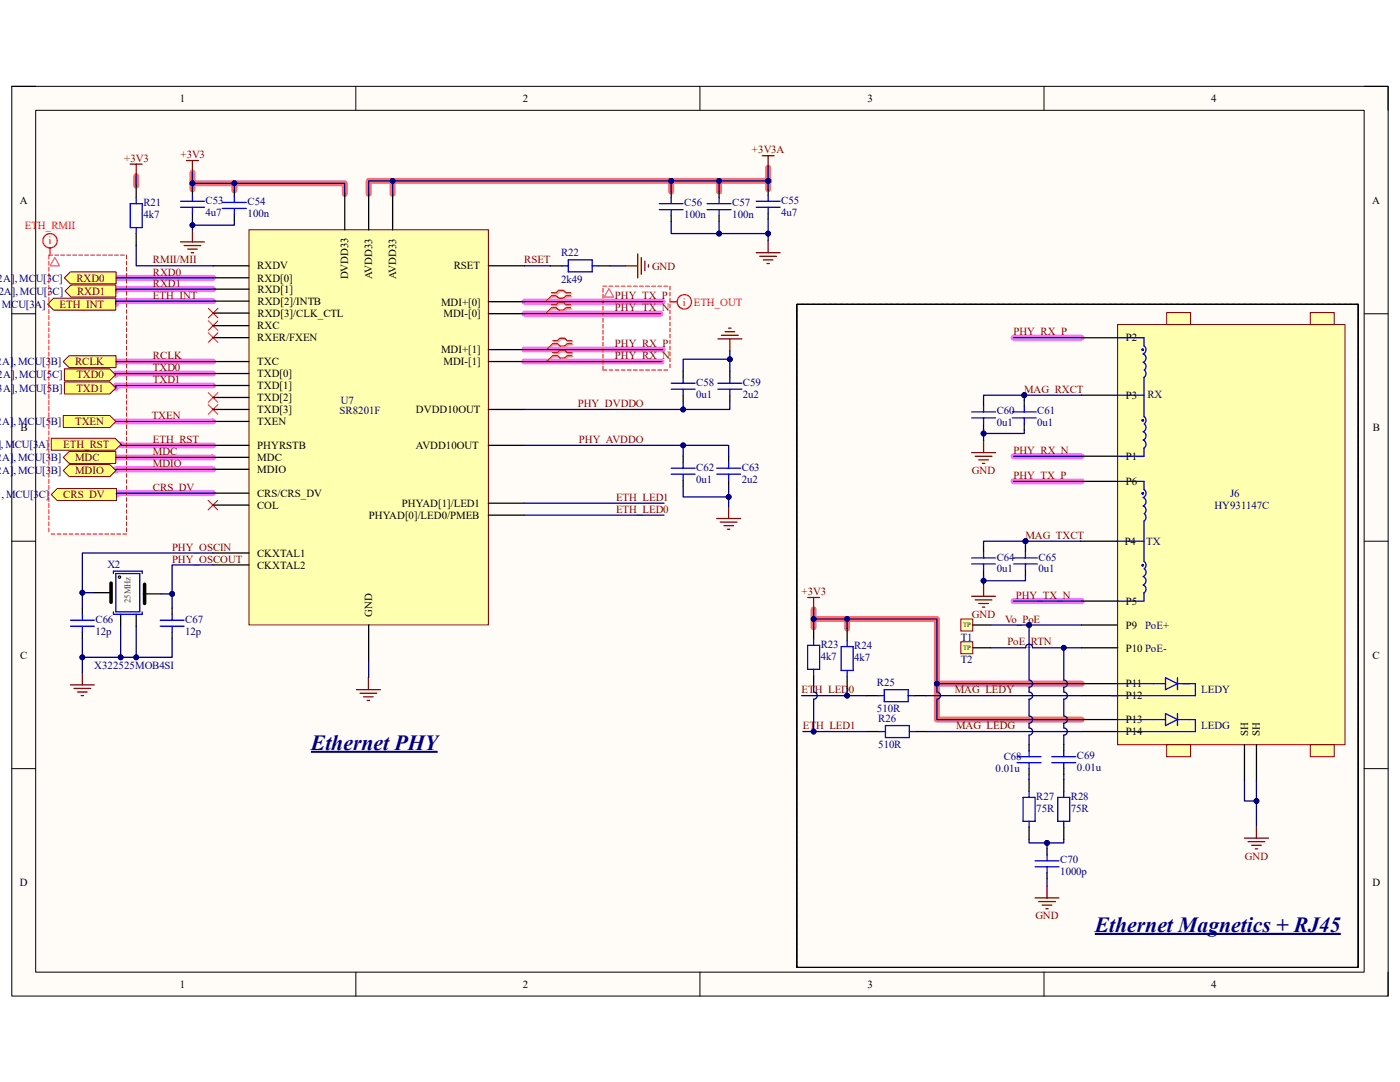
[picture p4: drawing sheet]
<svg xmlns="http://www.w3.org/2000/svg" width="279mm" height="216mm" viewBox="0 0 279 216" stroke-linecap="round" stroke-linejoin="round" font-family="sans-serif">
<defs><g id="words">
<g font-size="4.3" fill="#000080">
<text x="62.1" y="149.6">Ethernet PHY</text>
<text x="218.5" y="185.9">Ethernet Magnetics + RJ45</text>
</g>
<g font-size="2.2">
<text x="35.9" y="20.4">1</text>
<text x="104.4" y="20.4">2</text>
<text x="173.1" y="20.4">3</text>
<text x="241.7" y="20.4">4</text>
<text x="3.9" y="40.6">A</text>
<text x="273.9" y="40.6">A</text>
<text x="51.4" y="53.8">RXDV</text>
<text x="90.6" y="53.8">RSET</text>
<text x="51.4" y="56.2">RXD[0]</text>
<text x="51.4" y="58.4">RXD[1]</text>
<text x="69.5" y="55.8" transform="rotate(-90 69.5 55.8)">DVDD33</text>
<text x="74.3" y="55.8" transform="rotate(-90 74.3 55.8)">AVDD33</text>
<text x="79.1" y="55.8" transform="rotate(-90 79.1 55.8)">AVDD33</text>
<text x="51.4" y="65.7">RXC</text>
<text x="51.4" y="60.8">RXD[2]/INTB</text>
<text x="51.4" y="63.2">RXD[3]/CLK_CTL</text>
<text x="88" y="61">MDI+[0]</text>
<text x="88.5" y="63.3">MDI-[0]</text>
<text x="51.4" y="68.1">RXER/FXEN</text>
<text x="88" y="70.5">MDI+[1]</text>
<text x="224.7" y="68.1">P2</text>
<text x="51.4" y="72.9">TXC</text>
<text x="51.4" y="75.3">TXD[0]</text>
<text x="51.4" y="77.6">TXD[1]</text>
<text x="88.5" y="72.9">MDI-[1]</text>
<text x="51.4" y="80.1">TXD[2]</text>
<text x="51.4" y="82.4">TXD[3]</text>
<text x="83" y="82.4">DVDD10OUT</text>
<text x="224.7" y="79.6">P3</text>
<text x="4.1" y="86">B</text>
<text x="51.4" y="84.8">TXEN</text>
<text x="51.4" y="89.6">PHYRSTB</text>
<text x="83" y="89.6">AVDD10OUT</text>
<text x="274" y="86">B</text>
<text x="51.4" y="92">MDC</text>
<text x="51.4" y="94.4">MDIO</text>
<text x="224.7" y="91.8">P1</text>
<text x="51.3" y="99.1">CRS/CRS_DV</text>
<text x="51.3" y="101.5">COL</text>
<text x="80.2" y="101.1">PHYAD[1]/LED1</text>
<text x="224.7" y="96.8">P6</text>
<text x="73.6" y="103.5">PHYAD[0]/LED0/PMEB</text>
<text x="51.3" y="111.1">CKXTAL1</text>
<text x="51.3" y="113.5">CKXTAL2</text>
<text x="224.5" y="108.7">P4</text>
<text x="74.3" y="123" transform="rotate(-90 74.3 123)">GND</text>
<text x="224.7" y="125.4">P9</text>
<text x="224.7" y="120.6">P5</text>
<text x="4" y="131.4">C</text>
<text x="224.7" y="130">P10 PoE-</text>
<text x="273.9" y="131.4">C</text>
<text x="224.7" y="137.2">P11</text>
<text x="224.7" y="139.5">P12</text>
<text x="224.7" y="144.3">P13</text>
<text x="224.7" y="146.7">P14</text>
<text x="249.1" y="146.9" transform="rotate(-90 249.1 146.9)">SH</text>
<text x="251.5" y="146.9" transform="rotate(-90 251.5 146.9)">SH</text>
<text x="4" y="176.8">D</text>
<text x="273.9" y="176.8">D</text>
<text x="35.9" y="197.1">1</text>
<text x="104.4" y="197.1">2</text>
<text x="173.1" y="197.1">3</text>
<text x="241.7" y="197.1">4</text>
</g>
<g font-size="2.2" fill="#800000">
<text x="24.8" y="32.3">+3V3</text>
<text x="36" y="31.6">+3V3</text>
<text x="150.1" y="30.6">+3V3A</text>
<text x="30.5" y="52.6">RMII/MII</text>
<text x="104.6" y="52.6">RSET</text>
<text x="130.1" y="53.8">GND</text>
<text x="15.2" y="56.2">RXD0</text>
<text x="15.4" y="58.8">RXD1</text>
<text x="30.5" y="55">RXD0</text>
<text x="30.5" y="57.2">RXD1</text>
<text x="30.5" y="59.6">ETH_INT</text>
<text x="122.7" y="59.7">PHY_TX_P</text>
<text x="11.9" y="61.4">ETH_INT</text>
<text x="122.7" y="62.1">PHY_TX_N</text>
<text x="30.5" y="71.7">RCLK</text>
<text x="122.7" y="69.3">PHY_RX_P</text>
<text x="122.7" y="71.7">PHY_RX_N</text>
<text x="202.3" y="66.9">PHY_RX_P</text>
<text x="15" y="72.9">RCLK</text>
<text x="15.2" y="75.5">TXD0</text>
<text x="30.5" y="74.1">TXD0</text>
<text x="30.5" y="76.5">TXD1</text>
<text x="15.2" y="78.1">TXD1</text>
<text x="30.3" y="83.7">TXEN</text>
<text x="115.3" y="81.2">PHY_DVDDO</text>
<text x="204.4" y="78.4">MAG_RXCT</text>
<text x="12.6" y="89.4">ETH_RST</text>
<text x="15" y="84.8">TXEN</text>
<text x="30.5" y="88.4">ETH_RST</text>
<text x="115.5" y="88.4">PHY_AVDDO</text>
<text x="15" y="92">MDC</text>
<text x="15" y="94.6">MDIO</text>
<text x="30.5" y="90.8">MDC</text>
<text x="30.5" y="93.2">MDIO</text>
<text x="194" y="94.6">GND</text>
<text x="202.3" y="95.6">PHY_TX_P</text>
<text x="202.3" y="90.6">PHY_RX_N</text>
<text x="12.6" y="99.4">CRS_DV</text>
<text x="30.5" y="98">CRS_DV</text>
<text x="122.9" y="99.9">ETH_LED1</text>
<text x="122.9" y="102.3">ETH_LED0</text>
<text x="204.6" y="107.5">MAG_TXCT</text>
<text x="34.3" y="109.9">PHY_OSCIN</text>
<text x="34.3" y="112.3">PHY_OSCOUT</text>
<text x="160" y="118.7">+3V3</text>
<text x="202.7" y="119.5">PHY_TX_N</text>
<text x="194" y="123.3">GND</text>
<text x="200.6" y="124.2">Vo_PoE</text>
<text x="201" y="128.8">PoE_RTN</text>
<text x="160" y="138.3">ETH_LED0</text>
<text x="190.5" y="138.3">MAG_LEDY</text>
<text x="160.2" y="145.5">ETH_LED1</text>
<text x="190.8" y="145.5">MAG_LEDG</text>
<text x="248.5" y="171.5">GND</text>
<text x="206.6" y="183.5">GND</text>
</g>
<g font-size="2.2" fill="#000080">
<text x="28.6" y="41.1">R21</text>
<text x="41" y="40.6">C53</text>
<text x="49.4" y="40.9">C54</text>
<text x="136.6" y="41.1">C56</text>
<text x="146.1" y="41.1">C57</text>
<text x="155.9" y="40.6">C55</text>
<text x="28.6" y="43.5">4k7</text>
<text x="41" y="43.1">4u7</text>
<text x="49.4" y="43.3">100n</text>
<text x="136.6" y="43.5">100n</text>
<text x="146.1" y="43.5">100n</text>
<text x="155.9" y="43.1">4u7</text>
<text x="112" y="51.2">R22</text>
<text x="-.4" y="56.2">2A], MCU[3C]</text>
<text x="-.3" y="58.8">2A], MCU[3C]</text>
<text x="112" y="56.4">2k49</text>
<text x="-.5" y="61.4">, MCU[3A]</text>
<text x="-.7" y="72.9">2A], MCU[3B]</text>
<text x="-.4" y="75.5">2A], MCU[5C]</text>
<text x="138.9" y="77">C58</text>
<text x="148.3" y="77">C59</text>
<text x="-.4" y="78.1">3A], MCU[5B]</text>
<text x="67.8" y="82.7">SR8201F</text>
<text x="68" y="80.6">U7</text>
<text x="138.9" y="79.3">0u1</text>
<text x="148.3" y="79.3">2u2</text>
<text x="198.9" y="82.7">C60</text>
<text x="207" y="82.7">C61</text>
<text x="229" y="79.3">RX</text>
<text x="-.7" y="84.8">2A], MCU[5B]</text>
<text x="-.5" y="89.4">], MCU[3A]</text>
<text x="198.9" y="85.1">0u1</text>
<text x="207" y="85.1">0u1</text>
<text x="-.7" y="92">2A], MCU[3B]</text>
<text x="-.7" y="94.6">2A], MCU[3B]</text>
<text x="138.9" y="93.9">C62</text>
<text x="148" y="93.9">C63</text>
<text x="-.4" y="99.4">], MCU[3C]</text>
<text x="138.9" y="96.3">0u1</text>
<text x="148" y="96.3">2u2</text>
<text x="242.4" y="101.6">HY931147C</text>
<text x="245.5" y="99.2">J6</text>
<text x="21.4" y="113.3">X2</text>
<text x="198.9" y="111.8">C64</text>
<text x="207.3" y="111.8">C65</text>
<text x="228.8" y="108.7">TX</text>
<text x="198.9" y="114.2">0u1</text>
<text x="207.3" y="114.2">0u1</text>
<text x="19" y="124.2">C66</text>
<text x="37" y="124.2">C67</text>
<text x="228.5" y="125.4">PoE+</text>
<text x="19" y="126.7">12p</text>
<text x="37" y="126.7">12p</text>
<text x="163.8" y="129.3">R23</text>
<text x="163.8" y="131.7">4k7</text>
<text x="170.5" y="129.5">R24</text>
<text x="170.5" y="131.9">4k7</text>
<text x="191.7" y="127.8">T1</text>
<text x="18.8" y="133.6">X322525MOB4SI</text>
<text x="175" y="136.9">R25</text>
<text x="191.7" y="132.4">T2</text>
<text x="175" y="142.2">510R</text>
<text x="239.7" y="138.3">LEDY</text>
<text x="175.3" y="144.1">R26</text>
<text x="175.3" y="149.4">510R</text>
<text x="239.7" y="145.5">LEDG</text>
<text x="198.7" y="154.1">0.01u</text>
<text x="200.3" y="151.7">C68</text>
<text x="214.9" y="151.5">C69</text>
<text x="214.9" y="153.9">0.01u</text>
<text x="206.8" y="159.6">R27</text>
<text x="213.7" y="159.6">R28</text>
<text x="206.8" y="162">75R</text>
<text x="213.7" y="162">75R</text>
<text x="211.6" y="172.3">C70</text>
<text x="211.6" y="174.7">1000p</text>
</g>
<g font-size="2.2" fill="#f00">
<text x="5" y="45.7">ETH_RMII</text>
<text x="9.7" y="48.8">i</text>
<text x="136.3" y="61">i</text>
<text x="138.5" y="61">ETH_OUT</text>
</g>
<text font-size="1.7" fill="#434343" x="26.1" y="120.4" transform="rotate(-90 26.1 120.4)">25MHz</text>
<g font-size="1.3">
<text x="192.2" y="125.1">TP</text>
<text x="192.2" y="129.7">TP</text>
</g>
</g></defs>
<path d="M2.3 17.2h274.7v181.6h-274.7z" fill-rule="evenodd" fill="#fffcf8"/>
<path d="M2.3 17.2h274.7v181.6h-274.7z" fill="none" stroke="#000" stroke-width=".2"/>
<path d="M7.1 22h265.1v172h-265.1z" fill-rule="evenodd" fill="#fffcf8"/>
<g fill="none" stroke="#000" stroke-width=".2">
<path d="M2.3 17.2h4.8M71 17.2v4.8M139.7 17.2v4.8M208.4 17.2v4.8M272.2 17.2h4.8v4.8M7.1 22h265.1v172h-265.1zM2.3 62.6h4.8M272.2 62.6h4.8M2.3 108h4.8M272.2 108h4.8M2.3 153.4h4.8M272.2 153.4h4.8"/>
<path d="M71 194v4.8M139.7 194v4.8M208.4 194v4.8M277 194v4.8"/>
</g>
<g fill="#fff">
<path d="M9.7 50.9h15.6v55.7h-15.6z" fill-rule="evenodd"/>
<path d="M120.3 57.1h13.4v16.7h-13.4z" fill-rule="evenodd"/>
</g>
<g fill="none" stroke="#ff6e6e" stroke-width="1.2">
<path d="M27.2 35.1v2M38.4 34.4v2.2h8.4M38.4 36.6v1.2M46.8 38v-1.4h22v2.1M78.4 36.1h-4.8v2.6M133.9 36.1h-55.5v2.6M133.9 36.1v2.1M143.5 36.1v2.1M153.3 33.5v2.6h-19.4M153.5 36.1h-.2v1.7M162.4 121.6v3.6M162.4 123.5h24.6v12.9h28.9"/>
<path d="M169.1 123.5v1.9M187 136.4v7.2h28.9"/>
</g>
<g fill="none" stroke="#ff6eff" stroke-width="1.2">
<path d="M42.5 55.4h-19.3M42.5 57.7h-19.4v.4M42.5 72.1l-19.3 .1M42.5 74.5h-19.4v.3M42.5 76.9h-19.4v.5M42.5 60.1h-19.4v.6M104.6 60.2h27.7M104.6 62.6h27.2M104.6 69.8h27.7M104.6 72.1h27.4M202.3 67.4h13.6M24.2 88.6v.3h18.3"/>
<path d="M42.5 98.4h-19.3v.3M42.5 84.1h-19.4M42.5 91.3h-19.4M42.5 93.6h-19.4v.3M202.3 91h13.6M202.3 96.1h13.6M202.3 119.9h13.6"/>
</g>
<path d="M27.2 37.1v2.3M27.2 46.6v2.4" fill="none" stroke="#000" stroke-width=".25"/>
<path d="M27.2 39.4v1.2M26 40.6h2.4v4.8h-2.4zM27.2 45.4v1.2" fill="none" stroke="#00f" stroke-width=".25"/>
<path d="M26 32.8h2.4M27.2 32.8v2.3" fill="none" stroke="#800000" stroke-width=".25"/>
<path d="M41.6 64l1.9 1.9M41.6 61.5l1.9 1.9M43.5 64l-1.9 1.9M43.5 61.5l-1.9 1.9" fill="none" stroke="#f00" stroke-width=".2"/>
<path d="M14 54.3h9.2v2.3h-9.2l-1.1-1.2z" fill-rule="evenodd" fill="#ffff80"/>
<path d="M14 54.3h9.2v2.3h-9.2l-1.1-1.2z" fill="none" stroke="#800000" stroke-width=".2"/>
<path d="M13 58.1l1.2-1.2h8.9v2.4h-8.9z" fill-rule="evenodd" fill="#ffff80"/>
<path d="M13 58.1l1.2-1.2h8.9v2.4h-8.9z" fill="none" stroke="#800000" stroke-width=".2"/>
<path d="M12.9 73.6h9l1.2 1.2-1.2 1.2h-9z" fill-rule="evenodd" fill="#ffff80"/>
<path d="M12.9 73.6h9l1.2 1.2-1.2 1.2h-9z" fill="none" stroke="#800000" stroke-width=".2"/>
<path d="M12.9 76.2h9l1.2 1.2-1.2 1.2h-9z" fill-rule="evenodd" fill="#ffff80"/>
<path d="M12.9 76.2h9l1.2 1.2-1.2 1.2h-9z" fill="none" stroke="#800000" stroke-width=".2"/>
<path d="M12.6 72.2l1.2-1.2h9.4v2.4h-9.4z" fill-rule="evenodd" fill="#ffff80"/>
<path d="M12.6 72.2l1.2-1.2h9.4v2.4h-9.4z" fill="none" stroke="#800000" stroke-width=".2"/>
<path d="M10.7 59.5h12.4v2.4h-12.4l-1.2-1.2z" fill-rule="evenodd" fill="#ffff80"/>
<path d="M10.7 59.5h12.4v2.4h-12.4l-1.2-1.2z" fill="none" stroke="#800000" stroke-width=".2"/>
<path d="M10.2 98.7l1.2-1.2h11.8v2.4h-11.8z" fill-rule="evenodd" fill="#ffff80"/>
<path d="M10.2 98.7l1.2-1.2h11.8v2.4h-11.8z" fill="none" stroke="#800000" stroke-width=".2"/>
<path d="M12.6 82.9h9.3l1.2 1.2-1.2 1.2h-9.3z" fill-rule="evenodd" fill="#ffff80"/>
<path d="M12.6 82.9h9.3l1.2 1.2-1.2 1.2h-9.3z" fill="none" stroke="#800000" stroke-width=".2"/>
<path d="M41.6 66.4l1.9 1.9M41.6 78.4l1.9 1.9M43.5 66.4l-1.9 1.9M43.5 78.4l-1.9 1.9M41.5 99.8l2 1.9M41.6 80.7l1.9 2M43.5 99.8l-2 1.9M43.5 80.7l-1.9 2" fill="none" stroke="#f00" stroke-width=".2"/>
<path d="M109.8 53.1h2.4M119.4 53.1h2.4" fill="none" stroke="#000" stroke-width=".25"/>
<path d="M112.2 53.1h1.2M113.4 51.9h4.8v2.4h-4.8zM118.2 53.1h1.2" fill="none" stroke="#00f" stroke-width=".25"/>
<path d="M124.9 53.1h2.4M127.3 50.7v4.7M128 51.4v3.3M128.7 52.1v1.9M129.4 52.8v.5M71.1 137.6h4.8M71.9 138.3h3.3M72.6 139h1.9M73.3 139.8h.5M73.5 135.2v2.4" fill="none" stroke="#800000" stroke-width=".25"/>
<path d="M12.6 91.3l1.2-1.2h9.3v2.4h-9.3z" fill-rule="evenodd" fill="#ffff80"/>
<path d="M12.6 91.3l1.2-1.2h9.3v2.4h-9.3z" fill="none" stroke="#800000" stroke-width=".2"/>
<path d="M12.6 93.9l1.2-1.2h8.1l1.2 1.2-1.2 1.2h-8.1z" fill-rule="evenodd" fill="#ffff80"/>
<path d="M12.6 93.9l1.2-1.2h8.1l1.2 1.2-1.2 1.2h-8.1z" fill="none" stroke="#800000" stroke-width=".2"/>
<path d="M10.2 87.5h12.8l1.2 1.1-1.2 1.2h-12.8z" fill-rule="evenodd" fill="#ffff80"/>
<path d="M10.2 87.5h12.8l1.2 1.1-1.2 1.2h-12.8z" fill="none" stroke="#800000" stroke-width=".2"/>
<g fill="none" stroke="#800000" stroke-width=".25">
<path d="M193.9 90.3h4.8M194.6 91h3.4M195.3 91.8h2M196.1 92.5h.4M196.3 87.9v2.4M161.2 119.2h2.4M162.4 119.2v2.4M193.9 119h4.8M194.6 119.7h3.4M196.3 116.6v2.4M14 136.7h4.8M14.8 137.4h3.3"/>
<path d="M15.5 138.1h1.9M16.2 138.8h.5M16.4 134.3v2.4M195.3 120.4h2M196.1 121.1h.4M248.4 167.2h4.7M249.1 167.9h3.3M249.8 168.7h1.9M250.5 169.4h.5M250.8 164.8v2.4"/>
</g>
<path d="M18.6 118.3h3.6M28.6 118.5h3.6M24.1 122.6v2.4M27.2 122.6v2.4M162.4 125.2v2.4M162.4 134.7v2.4M169.1 125.4v2.4M169.1 135v2.4M172.9 138.8h2.4M182.4 138.8h2.4M173.1 146h2.4M182.7 146h2.4" fill="none" stroke="#000" stroke-width=".25"/>
<g fill="none" stroke="#00f" stroke-width=".25">
<path d="M22.6 114.4v-.4h5.8v.4M23.1 114.4h4.8v7.7h-4.8zM161.2 128.8h2.4v4.8h-2.4zM162.4 127.6v1.2M162.4 133.6v1.1M167.9 129h2.4v4.8h-2.4zM169.1 127.8v1.2M169.1 133.8v1.2M175.3 138.8h1.2M176.5 137.6h4.8v2.4h-4.8zM181.3 138.8h1.1M175.5 146h1.2"/>
<path d="M176.7 144.8h4.8v2.4h-4.8zM181.5 146h1.2"/>
</g>
<path d="M28.9 116.6v3.8" fill="none" stroke="#000" stroke-width=".72"/>
<circle cx="23.8" cy="115.2" r=".25" fill="#c0c0c0"/>
<circle cx="23.8" cy="115.2" r=".25" fill="none" stroke="#000" stroke-width=".2"/>
<g fill="none" stroke="#00f" stroke-width=".25">
<path d="M46.8 39.2v1.2M133.9 39.4v1.2M143.5 39.4v1.2M44.4 41.6h4.8M44.4 40.4h4.8M46.8 41.6v1.2M131.6 41.8h4.7M131.6 40.6h4.7M133.9 41.8v1.2M141.1 41.8h4.8M141.1 40.6h4.8M143.5 41.8v1.2"/>
<path d="M133.9 77.7h4.8M133.9 76.5h4.8M136.3 75.3v1.2M136.3 77.7v1.2M143.3 77.7h4.7M143.3 76.5h4.7M145.7 75.3v1.2M145.7 77.7v1.2M133.9 94.6h4.8M133.9 93.4h4.8M136.3 92.2v1.2M136.3 94.6v1.2"/>
<path d="M143 94.6h4.8M143 93.4h4.8M145.4 92.2v1.2M145.4 94.6v1.2M193.9 83.4h4.8M193.9 82.2h4.8M196.3 81v1.2M196.3 83.4v1.2M202 83.4h4.8M202 82.2h4.8M204.4 81v1.2M204.4 83.4v1.2"/>
<path d="M193.9 112.5h4.8M193.9 111.3h4.8M196.3 110.1v1.2M196.3 112.5v1.2M202.3 112.5h4.7M202.3 111.3h4.7M204.6 110.1v1.2M204.6 112.5v1.2M14 125h4.8M14 123.8h4.8M16.4 122.6v1.2M16.4 125v1.1"/>
<path d="M22.6 122.1v.5h5.8v-.5M32 125h4.7M32 123.8h4.7M34.3 122.6v1.2M34.3 125v1.1M203 152.2h4.8M203 151h4.8M204.2 159.1h2.4v4.8h-2.4zM205.4 149.8v1.2M205.4 152.2v1.2M205.4 157.9v1.2M209.9 152.2h4.8"/>
<path d="M209.9 151h4.8M211.1 159.1h2.4v4.8h-2.4zM212.3 149.8v1.2M212.3 152.2v1.2M212.3 157.9v1.2M205.4 163.9v1.2M206.6 173h4.7M206.6 171.8h4.7M209 170.6v1.2M209 173v1.2M212.3 163.9v1.2"/>
</g>
<path d="M22.2 116.4v3.8" fill="none" stroke="#000" stroke-width=".72"/>
<g fill="none" stroke="#000" stroke-width=".25">
<path d="M46.8 38v1.2M133.9 38.2v1.2M143.5 38.2v1.2M46.8 42.8v1.2M133.9 43v1.2M143.5 43v1.2M136.3 74.1v1.2M136.3 78.9v1.1M145.7 74.1v1.2M145.7 78.9v1.1M196.3 79.8v1.2M204.4 79.8v1.2"/>
<path d="M136.3 91v1.2M136.3 95.8v1.2M145.4 91v1.2M145.4 95.8v1.2M196.3 84.6v1.2M204.4 84.6v1.2M196.3 109v1.1M196.3 113.7v1.2M204.6 109v1.1M204.6 113.7v1.2M16.4 121.4v1.2M16.4 126.1v1.2"/>
<path d="M34.3 121.4v1.2M34.3 126.1v1.2M205.4 148.6v1.2M205.4 153.4v1.2M205.4 155.5v2.4M212.3 148.6v1.2M212.3 153.4v1.2M212.3 155.5v2.4M205.4 165.1v2.4M209 169.4v1.2M209 174.2v1.2M212.3 165.1v2.4"/>
</g>
<g fill="none" stroke="#800000" stroke-width=".25">
<path d="M37.2 32h2.4M38.4 32v2.4M152.1 31.1h2.4M153.3 31.1v2.4M36 48.3h4.8M36.7 49h3.4M37.5 49.7h1.9M38.2 50.4h.4M38.4 45.9v2.4M143.3 67.6h4.7M144 66.9h3.3M144.7 66.2h1.9"/>
<path d="M145.4 65.5h.5M145.7 67.6v2.4M143 103.5h4.8M143.7 104.2h3.4M144.5 104.9h1.9M145.2 105.6h.5M145.4 101.1v2.4M206.6 179.2h4.7M207.3 179.9h3.3M209 176.8v2.4M208 180.6h1.9M208.7 181.3h.5"/>
</g>
<path d="M223 64.8h45.4v83.8h-45.4z" fill-rule="evenodd" fill="#ffffb0"/>
<path d="M223 64.8h45.4v83.8h-45.4z" fill="none" stroke="#800000" stroke-width=".2"/>
<path d="M215.9 124.7h7.1M215.9 129.3h7.1M215.9 136.4h7.1M215.9 138.8h7.1M215.9 143.6h7.1M215.9 146h7.1" fill="none" stroke="#000" stroke-width=".25"/>
<path d="M223 136.4h9.6M232.6 135.2l2.4 1.2-2.4 1.2zM235 135.2v2.4M235 136.4h3.6v2.4h-16.8M223 143.6h9.6M232.6 142.4l2.4 1.2-2.4 1.2zM235 142.4v2.4M235 143.6h3.6v2.4h-15.6" fill="none" stroke="#00f" stroke-width=".25"/>
<path d="M261.5 62.4h4.8v2.4h-4.8z" fill-rule="evenodd" fill="#ffffb0"/>
<path d="M261.5 62.4h4.8v2.4h-4.8z" fill="none" stroke="#800000" stroke-width=".2"/>
<path d="M232.8 62.4h4.8v2.4h-4.8z" fill-rule="evenodd" fill="#ffffb0"/>
<path d="M232.8 62.4h4.8v2.4h-4.8z" fill="none" stroke="#800000" stroke-width=".2"/>
<path d="M261.5 148.6h4.8v2.4h-4.8z" fill-rule="evenodd" fill="#ffffb0"/>
<path d="M261.5 148.6h4.8v2.4h-4.8z" fill="none" stroke="#800000" stroke-width=".2"/>
<path d="M232.8 148.6h4.8v2.4h-4.8z" fill-rule="evenodd" fill="#ffffb0"/>
<path d="M232.8 148.6h4.8v2.4h-4.8z" fill="none" stroke="#800000" stroke-width=".2"/>
<path d="M215.9 67.4h7.1M215.9 78.9h7.1M215.9 91h7.1M215.9 96.1h7.1M215.6 108h7.2M215.9 119.9h7.1M248.4 148.6v7.2M250.8 148.6v7.2" fill="none" stroke="#000" stroke-width=".25"/>
<g fill="none" stroke="#00f" stroke-width=".25">
<path d="M223 67.4h5.3v1.7M223 78.9h5.3M228 69.7h.2v.2h-.2zM228.2 70.6a.9 .9 0 0 1 .5 .9 .9 .9 0 0 1-.6 .8M228.2 72.3l.2 .2a.9 .9 0 0 1 0 1.3l.1 .1a.9 .9 0 0 1-.2 1.4M228.3 75.3v7.9M228.4 69.1l.2 .2a.9 .9 0 0 1-.5 1.3M223 96.1h5.3v1.6M228 83.8h.2v.2h-.2zM228 98.3h.2v.3h-.2zM228 98.3h.2v.2h-.2zM228.2 86.1a.9 .9 0 0 1 .5 .9 .9 .9 0 0 1-.6 .8"/>
<path d="M228.2 99.3a.9 .9 0 0 1 .5 .8 .9 .9 0 0 1-.6 .8M228.2 87.8l.1 .1a.89 .89 0 0 1 0 1.5M228.3 89.4v1.6h-5.3M228.4 83.2h.1a.9 .9 0 0 1-.2 1.4M228.4 97.7l.2 .3a.9 .9 0 0 1-.5 1.3M228.4 84.6l.2 .2a.9 .9 0 0 1-.5 1.3M222.8 108h5.5M228 112.7h.2v.2h-.2zM228.2 115.1a.9 .9 0 0 1 .5 .8 .9 .9 0 0 1-.6 .8M228.2 101l.2 .1a.9 .9 0 0 1 0 1.4M228.2 116.7l.1 .1a.89 .89 0 0 1 0 1.5M228.3 103.9v8.2"/>
<path d="M228.3 118.3v1.6h-5.3M228.4 112.1h.1a.93 .93 0 0 1-.1 1.4l.1 .1a.89 .89 0 0 1-.4 1.4M228.4 102.5l.1 .1a.89 .89 0 0 1-.2 1.3"/>
</g>
<path d="M49.7 45.9h47.8v78.8h-47.8z" fill-rule="evenodd" fill="#ffffb0"/>
<path d="M49.7 45.9h47.8v78.8h-47.8z" fill="none" stroke="#800000" stroke-width=".2"/>
<g fill="none" stroke="#000" stroke-width=".25">
<path d="M68.8 38.7v7.2M73.6 38.7v7.2M78.4 38.7v7.2M42.5 53h7.2M42.5 55.4h7.2M42.5 57.7h7.2M97.5 53h7.1M42.5 72.1h7.2M42.5 65h7.2M42.5 74.5h7.2M42.5 76.9h7.2M42.5 79.3h7.2"/>
<path d="M42.5 67.4h7.2M42.5 60.1h7.2M42.5 62.5h7.2M97.5 60.2h7.1M97.5 62.6h7.1M97.5 69.8h7.1M97.5 72.1h7.1M42.5 98.4h7.2M42.5 88.9h7.2M42.5 81.7h7.2M42.5 84.1h7.2M42.5 91.3h7.2"/>
<path d="M42.5 93.6h7.2M97.5 88.9h7.1M97.5 81.7h7.1M42.5 100.8h7.2M42.5 110.3h7.2M42.5 112.7h7.2M97.5 102.8h7.1M97.5 100.4h7.1M73.6 124.7v7.2"/>
</g>
<path d="M150.9 50.4h4.8M151.6 51.1h3.4M152.3 51.9h2M153.1 52.6h.4M153.3 48v2.4" fill="none" stroke="#800000" stroke-width=".25"/>
<g fill="none" stroke="#f00" stroke-width=".2">
<path d="M9.7 52.1v.8M9.7 53.3v.8M9.7 54.5v.8M9.7 55.7v.8M9.7 57v.7M9.7 58.2v.7M9.7 59.4v.7M10.5 50.9h-.8v.8M10.9 50.9h.8M12.1 50.9h.8M13.3 50.9h.8M14.5 50.9h.8"/>
<path d="M15.7 50.9h.8M16.9 50.9h.8M18.1 50.9h.8M19.3 50.9h.7M20.5 50.9h.7M21.7 50.9h.7M22.9 50.9h.7M24.1 50.9h.7M25.3 50.9v.8M25.3 52.1v.8M25.3 53.3v.8M25.3 54.5v.8"/>
<path d="M25.3 55.7v.8M25.3 57v.7M25.3 58.2v.7M25.3 59.4v.7M9.7 60.6v.7M9.7 61.8v.8M9.7 63v.8M9.7 64.2v.8M9.7 65.4v.8M9.7 66.6v.8M9.7 67.8v.8M9.7 69.1v.7"/>
<path d="M9.7 70.3v.7M9.7 71.5v.7M9.7 72.7v.7M9.7 73.9v.7M9.7 75.1v.8M9.7 76.3v.8M9.7 77.5v.8M9.7 78.7v.8M9.7 79.9v.8M25.3 60.6v.7M25.3 61.8v.8M25.3 63v.8"/>
<path d="M25.3 64.2v.8M25.3 65.4v.8M25.3 66.6v.8M25.3 67.8v.8M25.3 69.1v.7M25.3 70.3v.7M25.3 71.5v.7M25.3 72.7v.7M25.3 73.9v.7M25.3 75.1v.8M25.3 76.3v.8M25.3 77.5v.8"/>
<path d="M25.3 78.7v.8M25.3 79.9v.8M9.7 81.2v.7M9.7 82.4v.7M9.7 83.6v.7M9.7 84.8v.7M9.7 86v.7M9.7 87.2v.8M9.7 88.4v.8M9.7 89.6v.8M9.7 90.8v.8M9.7 92v.8"/>
<path d="M9.7 93.2v.8M9.7 94.5v.7M9.7 95.7v.7M9.7 96.9v.7M9.7 98.1v.7M9.7 99.3v.8M25.3 81.2v.7M25.3 82.4v.7M25.3 83.6v.7M25.3 84.8v.7M25.3 86v.7M25.3 87.2v.8"/>
<path d="M25.3 88.4v.8M25.3 89.6v.8M25.3 90.8v.8M25.3 92v.8M25.3 93.2v.8M25.3 94.5v.7M25.3 95.7v.7M25.3 96.9v.7M25.3 98.1v.7M25.3 99.3v.8M9.7 100.5v.8M9.7 101.7v.8"/>
<path d="M9.7 102.9v.8M9.7 104.1v.8M9.7 105.4v.7M10.2 106.6h.7M11.4 106.6h.7M12.6 106.6h.7M13.8 106.6h.7M15 106.6h.7M16.2 106.6h.7M17.4 106.6h.7M18.6 106.6h.7M19.7 106.6h.8"/>
<path d="M20.9 106.6h.8M22.1 106.6h.8M23.3 106.6h.8M24.5 106.6h.8M25.3 100.5v.8M25.3 101.7v.8M25.3 102.9v.8M25.3 104.1v.8M25.3 105.4v.7"/>
</g>
<path d="M10.9 51.4l1 1.7h-1.9z" fill="none" stroke="#f33" stroke-width=".2"/>
<g fill="none" stroke="#f00" stroke-width=".25">
<path d="M10 49.5v1.4"/>
<circle cx="10" cy="48" r="1.43"/>
</g>
<path d="M159 192.8v.1zM159 192.6v.2zM159 192.5v.1zM159 192.3v.1zM159 192.1v.1zM159 192v.1zM159 191.8v.1zM159 191.6v.1zM159 191.4v.2zM159 191.3v.1zM159 191.1v.1zM159 190.9v.2zM159 190.8v.1zM159 190.6v.1zM159 190.4v.2zM159 190.3v.1zM159 190.1v.1zM159 189.9v.1zM159 189.8v.1zM159 189.6v.1zM159 189.4v.1zM159 189.2v.2zM159 189.1v.1zM159 188.9v.1zM159 188.7v.2zM159 188.6v.1zM159 188.4v.1zM159 188.2v.2zM159 188.1v.1zM159 187.9v.1zM159 187.7v.1zM159 187.6v.1zM159 187.4v.1zM159 187.2v.1zM159 187v.2zM159 186.9v.1zM159 186.7v.1zM159 186.5v.2zM159 186.4v.1zM159 186.2v.1zM159 186v.2zM159 185.9v.1zM159 185.7v.1zM159 185.5v.1zM159 185.4v.1zM159 185.2v.1zM159 185v.1zM159 184.8v.2zM159 184.7v.1zM159 184.5v.1zM159 184.3v.2zM159 184.2v.1zM159 184v.1zM159 183.8v.1zM159 183.7v.1zM159 183.5v.1zM159 183.3v.1zM159 183.2v.1zM159 183v.1zM159 182.8v.1zM159 182.6v.2zM159 182.5v.1zM159 182.3v.1zM159 182.1v.2zM159 182v.1zM159 181.8v.1zM159 181.6v.1zM159 181.5v.1zM159 181.3v.1zM159 181.1v.1zM159 180.9v.2zM159 180.8v.1zM159 180.6v.1zM159 180.4v.2zM159 180.3v.1zM159 180.1v.1zM159 179.9v.2zM159 179.8v.1zM159 179.6v.1zM159 179.4v.1zM159 179.3v.1zM159 179.1v.1zM159 178.9v.1zM159 178.7v.2zM159 178.6v.1zM159 178.4v.1zM159 178.2v.2zM159 178.1v.1zM159 177.9v.1zM159 177.7v.2zM159 177.6v.1zM159 177.4v.1zM159 177.2v.1zM159 177.1v.1zM159 176.9v.1zM159 176.7v.1zM159 176.5v.2zM159 176.4v.1zM159 176.2v.1zM159 176v.2zM159 175.9v.1zM159 175.7v.1zM159 175.5v.2zM159 175.4v.1zM159 175.2v.1zM159 175v.1zM159 174.9v.1zM159 174.7v.1zM159 174.5v.1zM159 174.3v.2zM159 174.2v.1zM159 174v.1zM159 173.8v.2zM159 173.7v.1zM159 173.5v.1zM159 173.3v.2zM159 173.2v.1zM159 173v.1zM159 172.8v.1zM159 172.7v.1zM159 172.5v.1zM159 172.3v.1zM159 172.1v.2zM159 172v.1zM159 171.8v.1zM159 171.6v.2zM159 171.5v.1zM159 171.3v.1zM159 171.1v.1zM159 171v.1zM159 170.8v.1zM159 170.6v.1zM159 170.5v.1zM159 170.3v.1zM159 170.1v.1zM159 169.9v.2zM159 169.8v.1zM159 169.6v.1zM159 169.4v.2zM159 169.3v.1zM159 169.1v.1zM159 168.9v.1zM159 168.8v.1zM159 168.6v.1zM159 168.4v.1zM159 168.2v.2zM159 168.1v.1zM159 167.9v.1zM159 167.7v.2zM159 167.6v.1zM159 167.4v.1zM159 167.2v.2zM159 167.1v.1zM159 166.9v.1zM159 166.7v.1zM159 166.6v.1zM159 166.4v.1zM159 166.2v.1zM159 166v.2zM159 165.9v.1zM159 165.7v.1zM159 165.5v.2zM159 165.4v.1zM159 165.2v.1zM159 165v.2zM159 164.9v.1zM159 164.7v.1zM159 164.5v.1zM159 164.4v.1zM159 164.2v.1zM159 164v.1zM159 163.8v.2zM159 163.7v.1zM159 163.5v.1zM159 163.3v.2zM159 163.2v.1zM159 163v.1zM159 162.8v.2zM159 162.7v.1zM159 162.5v.1zM159 162.3v.1zM159 162.2v.1zM159 162v.1zM159 161.8v.1zM159 161.6v.2zM159 161.5v.1zM159 161.3v.1zM159 161.1v.2zM159 161v.1zM159 160.8v.1zM159 160.6v.2zM159 160.5v.1zM159 160.3v.1zM159 160.1v.1zM159 160v.1zM159 159.8v.1zM159 159.6v.1zM159 159.4v.2zM159 159.3v.1zM159 159.1v.1zM159 158.9v.2zM159 158.8v.1zM159 158.6v.1zM159 158.4v.1zM159 158.3v.1zM159 158.1v.1zM159 157.9v.1zM159 157.7v.2zM159 157.6v.1zM159 157.4v.1zM159 157.2v.2zM159 157.1v.1zM159 156.9v.1zM159 156.7v.2zM159 156.6v.1zM159 156.4v.1zM159 156.2v.1zM159 156.1v.1zM159 155.9v.1zM159 155.7v.1zM159 155.5v.2zM159 155.4v.1zM159 155.2v.1zM159 155v.2zM159 154.9v.1zM159 154.7v.1zM159 154.5v.2zM159 154.4v.1zM159 154.2v.1zM159 154v.1zM159 153.9v.1zM159 153.7v.1zM159 153.5v.1zM159 153.3v.2zM159 153.2v.1zM159 153v.1zM159 152.8v.2zM159 152.7v.1zM159 152.5v.1zM159 152.3v.2zM159 152.2v.1zM159 152v.1zM159 151.8v.1zM159 151.7v.1zM159 151.5v.1zM159 151.3v.1zM159 151.1v.2zM159 151v.1zM159 150.8v.1zM159 150.6v.2zM159 150.5v.1zM159 150.3v.1zM159 150.1v.2zM159 150v.1zM159 149.8v.1zM159 149.6v.1zM159 149.4v.2zM159 149.3v.1zM159 149.1v.1zM159 148.9v.2zM159 148.8v.1zM159 148.6v.1zM159 148.4v.2zM159 148.3v.1zM159 148.1v.1zM159 147.9v.2zM159 147.8v.1zM159 147.6v.1zM159 147.4v.1zM159 147.2v.2zM159 147.1v.1zM159 146.9v.1zM159 146.7v.2zM159 146.6v.1zM159 146.4v.1zM159 146.2v.2zM159 146.1v.1zM159 145.9v.1zM159 145.7v.1zM159 145.6v.1zM159 145.4v.1zM159 145.2v.1zM159 145v.2zM159 144.9v.1zM159 144.7v.1zM159 144.5v.2zM159 144.4v.1zM159 144.2v.1zM159 144v.2zM159 143.9v.1zM159 143.7v.1zM159 143.5v.1zM159 143.4v.1zM159 143.2v.1zM159 143v.1zM159 142.8v.2zM159 142.7v.1zM159 142.5v.1zM159 142.3v.2zM159 142.2v.1zM159 142v.1zM159 141.8v.2zM159 141.7v.1zM159 141.5v.1zM159 141.3l.1 .1zM159 141.1l.1 .2zM159 141l.1 .1zM159 140.8l.1 .1zM159 140.6l.1 .2zM159 140.5l.1 .1zM159 140.3l.1 .1zM159 140.1l.1 .1zM159 140l.1 .1zM159 139.8l.1 .1zM159 139.6l.1 .1zM159 139.5l.1 .1zM159 139.3l.1 .1zM159 139.1l.1 .1zM159 138.9l.1 .2zM159 138.8l.1 .1zM159 138.6l.1 .1zM159 138.4l.1 .2zM159 138.3l.1 .1zM159 138.1l.1 .1zM159 137.9l.1 .1zM159 137.8l.1 .1zM159 137.6l.1 .1zM159 137.4l.1 .1zM159 137.3l.1 .1zM159 137.1l.1 .1zM159 136.9l.1 .1zM159 136.7l.1 .2zM159 136.6l.1 .1zM159 136.4l.1 .1zM159 136.2l.1 .2zM159 136.1l.1 .1zM159 135.9l.1 .1zM159 135.7l.1 .1zM159 135.6l.1 .1zM159 135.4l.1 .1zM159 135.2l.1 .1zM159 135l.1 .2zM159 134.9l.1 .1zM159 134.7l.1 .1zM159 134.5l.1 .2zM159 134.4l.1 .1zM159 134.2l.1 .1zM159 134l.1 .2zM159 133.9l.1 .1zM159 133.7l.1 .1zM159 133.5l.1 .1zM159 133.4l.1 .1zM159 133.2l.1 .1zM159 133l.1 .1zM159 132.8l.1 .2zM159 132.7l.1 .1zM159 132.5l.1 .1zM159 132.3l.1 .2zM159 132.2l.1 .1zM159 132l.1 .1zM159 131.8l.1 .2zM159 131.7l.1 .1zM159 131.5l.1 .1zM159 131.3l.1 .1zM159 131.2l.1 .1zM159 131l.1 .1zM159 130.8l.1 .1zM159 130.6l.1 .2zM159 130.5l.1 .1zM159 130.3l.1 .1zM159 130.1l.1 .2zM159 130l.1 .1zM159 129.8l.1 .1zM159 129.6l.1 .1zM159 129.5l.1 .1zM159 129.3l.1 .1zM159 129.1l.1 .1zM159 129l.1 .1zM159 128.8l.1 .1zM159 128.6l.1 .1zM159 128.4l.1 .2zM159 128.3l.1 .1zM159 128.1l.1 .1zM159 127.9l.1 .2zM159 127.8l.1 .1zM159 127.6l.1 .1zM159 127.4l.1 .1zM159 127.3l.1 .1zM159 127.1l.1 .1zM159 126.9l.1 .1zM159 126.8l.1 .1zM159 126.6l.1 .1zM159 126.4l.1 .1zM159 126.2l.1 .2zM159 126.1l.1 .1zM159 125.9l.1 .1zM159 125.7l.1 .2zM159 125.6l.1 .1zM159 125.4l.1 .1zM159 125.2l.1 .1zM159 125.1l.1 .1zM159 124.9l.1 .1zM159 124.7l.1 .1zM159 124.6l.1 .1zM159 124.4l.1 .1zM159 124.2l.1 .1zM159 124l.1 .2zM159 123.9l.1 .1zM159 123.7l.1 .1zM159 123.5l.1 .2zM159 123.4l.1 .1zM159 123.2l.1 .1zM159 123l.1 .1zM159 122.9v.1zM159 122.7v.1zM159 122.5v.1zM159 122.3v.2zM159 122.2v.1zM159 122v.1zM159 121.8v.2zM159 121.7v.1zM159 121.5v.1zM159 121.3v.2zM159 121.2v.1zM159 121v.1zM159 120.8v.1zM159 120.7v.1zM159 120.5v.1zM159 120.3v.1zM159 120.1v.2zM159 120v.1zM159 119.8v.1zM159 119.6v.2zM159 119.5v.1zM159 119.3v.1zM159 119.1v.2zM159 119v.1zM159 118.8v.1zM159 118.6v.1zM159 118.5v.1zM159 118.3v.1zM159 118.1v.1zM159 117.9v.2zM159 117.8v.1zM159 117.6v.1zM159 117.4v.2zM159 117.3v.1zM159 117.1v.1zM159 116.9v.2zM159 116.8v.1zM159 116.6v.1zM159 116.4v.1zM159 116.3v.1zM159 116.1v.1zM159 115.9v.1zM159 115.7v.2zM159 115.6v.1zM159 115.4v.1zM159 115.2v.2zM159 115.1v.1zM159 114.9v.1zM159 114.7v.2zM159 114.6v.1zM159 114.4v.1zM159 114.2v.1zM159 114.1v.1zM159 113.9v.1zM159 113.7v.1zM159 113.5v.2zM159 113.4v.1zM159 113.2v.1zM159 113v.2zM159 112.9v.1zM159 112.7v.1zM159 112.5v.1zM159 112.4v.1zM159 112.2v.1zM159 112v.1zM159 111.9v.1zM159 111.7v.1zM159 111.5v.1zM159 111.3v.2zM159 111.2v.1zM159 111v.1zM159 110.8v.2zM159 110.7v.1zM159 110.5v.1zM159 110.3v.1zM159 110.2v.1zM159 110v.1zM159 109.8v.1zM159 109.6v.2zM159 109.5v.1zM159 109.3v.1zM159 109.1v.2zM159 109v.1zM159 108.8v.1zM159 108.6v.2zM159 108.5v.1zM159 108.3v.1zM159 108.1v.1zM159 108v.1zM159 107.8v.1zM159 107.6v.1zM159 107.4v.2zM159 107.3v.1zM159 107.1v.1zM159 106.9v.2zM159 106.8v.1zM159 106.6v.1zM159 106.4v.2zM159 106.3v.1zM159 106.1v.1zM159 105.9v.1zM159 105.8v.1zM159 105.6v.1zM159 105.4v.1zM159 105.2v.2zM159 105.1v.1zM159 104.9v.1zM159 104.7v.2zM159 104.6v.1zM159 104.4v.1zM159 104.2v.2zM159 104.1v.1zM159 103.9v.1zM159 103.7v.1zM159 103.6v.1zM159 103.4v.1zM159 103.2v.1zM159 103v.2zM159 102.9v.1zM159 102.7v.1zM159 102.5v.2zM159 102.4v.1zM159 102.2v.1zM159 102v.2zM159 101.9v.1zM159 101.7v.1zM159 101.5v.1zM159 101.4v.1zM159 101.2v.1zM159 101v.1zM159 100.8v.2zM159 100.7v.1zM159 100.5v.1zM159 100.3v.2zM159 100.2v.1zM159 100v.1zM159 99.8v.1zM159 99.7v.1zM159 99.5v.1zM159 99.3v.1zM159 99.2v.1zM159 99v.1zM159 98.8v.1zM159 98.6v.2zM159 98.5v.1zM159 98.3v.1zM159 98.1v.2zM159 98v.1zM159 97.8v.1zM159 97.6v.1zM159 97.5v.1zM159 97.3v.1zM159 97.1v.1zM159 96.9v.2zM159 96.8v.1zM159 96.6v.1zM159 96.4v.2zM159 96.3v.1zM159 96.1v.1zM159 95.9v.2zM159 95.8v.1zM159 95.6v.1zM159 95.4v.1zM159 95.3v.1zM159 95.1v.1zM159 94.9v.1zM159 94.7v.2zM159 94.6v.1zM159 94.4v.1zM159 94.2v.2zM159 94.1v.1zM159 93.9v.1zM159 93.7v.2zM159 93.6v.1zM159 93.4v.1zM159 93.2v.1zM159 93.1v.1zM159 92.9v.1zM159 92.7v.1zM159 92.5v.2zM159 92.4v.1zM159 92.2v.1zM159 92v.2zM159 91.9v.1zM159 91.7v.1zM159 91.5v.2zM159 91.4v.1zM159 91.2v.1zM159 91v.1zM159 90.9v.1zM159 90.7v.1zM159 90.5v.1zM159 90.3v.2zM159 90.2v.1zM159 90v.1zM159 89.8v.2zM159 89.7v.1zM159 89.5v.1zM159 89.3v.2zM159 89.2v.1zM159 89v.1zM159 88.8v.1zM159 88.7v.1zM159 88.5v.1zM159 88.3v.1zM159 88.1v.2zM159 88v.1zM159 87.8v.1zM159 87.6v.2zM159 87.5v.1zM159 87.3v.1zM159 87.1v.1zM159 87v.1zM159 86.8v.1zM159 86.6v.1zM159 86.5v.1zM159 86.3v.1zM159 86.1v.1zM159 85.9v.2zM159 85.8v.1zM159 85.6v.1zM159 85.4v.2zM159 85.3v.1zM159 85.1v.1zM159 84.9v.1zM159 84.8v.1zM159 84.6v.1zM159 84.4v.1zM159 84.2v.2zM159 84.1v.1zM159 83.9v.1zM159 83.7v.2zM159 83.6v.1zM159 83.4v.1zM159 83.2v.2zM159 83.1v.1zM159 82.9v.1zM159 82.7v.1zM159 82.6v.1zM159 82.4v.1zM159 82.2v.1zM159 82v.2zM159 81.9v.1zM159 81.7v.1zM159 81.5v.2zM159 81.4v.1zM159 81.2v.1zM159 81v.2zM159 80.9v.1zM159 80.7v.1zM159 80.5v.1zM159 80.4v.1zM159 80.2v.1zM159 80v.1zM159 79.8v.2zM159 79.7v.1zM159 79.5v.1zM159 79.3v.2zM159 79.2v.1zM159 79v.1zM159 78.8v.2zM159 78.7v.1zM159 78.5v.1zM159 78.3v.1zM159 78.2v.1zM159 78v.1zM159 77.8v.1zM159 77.6v.2zM159 77.5v.1zM159 77.3v.1zM159 77.1v.2zM159 77v.1zM159 76.8v.1zM159 76.6v.2zM159 76.5v.1zM159 76.3v.1zM159 76.1v.1zM159 76v.1zM159 75.8v.1zM159 75.6v.1zM159 75.4v.2zM159 75.3v.1zM159 75.1v.1zM159 74.9v.2zM159 74.8v.1zM159 74.6v.1zM159 74.4v.1zM159 74.3v.1zM159 74.1v.1zM159 73.9v.1zM159 73.8v.1zM159 73.6v.1zM159 73.4v.1zM159 73.2v.2zM159 73.1v.1zM159 72.9v.1zM159 72.7v.2zM159 72.6v.1zM159 72.4v.1zM159 72.2v.1zM159 72.1v.1zM159 71.9v.1zM159 71.7v.1zM159 71.5v.2zM159 71.4v.1zM159 71.2v.1zM159 71v.2zM159 70.9v.1zM159 70.7v.1zM159 70.5v.2zM159 70.4v.1zM159 70.2v.1zM159 70v.1zM159 69.9v.1zM159 69.7v.1zM159 69.5v.1zM159 69.3v.2zM159 69.2v.1zM159 69v.1zM159 68.8v.2zM159 68.7v.1zM159 68.5v.1zM159 68.3v.2zM159 68.2v.1zM159 68v.1zM159 67.8v.1zM159 67.7v.1zM159 67.5v.1zM159 67.3v.1zM159 67.1v.2zM159 67v.1zM159 66.8v.1zM159 66.6v.2zM159 66.5v.1zM159 66.3v.1zM159 66.1v.2zM159 66v.1zM159 65.8v.1zM159 65.6v.1zM159 65.5v.1zM159 65.3v.1zM159 65.1v.1zM159 64.9v.2zM159 64.8v.1zM159 64.6v.1zM159 64.4v.2zM159 64.3v.1zM159 64.1v.1zM159 63.9v.2zM159 63.8v.1zM159 63.6v.1zM159 63.4v.1zM159 63.3v.1zM159 63.1v.1zM159 62.9v.1zM159 62.7v.2zM159 62.6v.1zM159 62.4v.1zM159 62.2v.2zM159 62.1v.1zM159 61.9v.1zM159 61.7v.1zM159 61.6v.1zM159 61.4v.1zM159 61.2v.1zM159 61.1v.1zM159 60.9v.1zM159 60.7v.1zM159.1 60.7h.1zM159.2 60.7h.2zM159.4 60.7h.1zM159.6 60.7h.1zM159.8 60.7h.1zM159.9 60.7h.1zM160.1 60.7h.1zM160.3 60.7h.1zM160.4 60.7h.1zM160.6 60.7h.1zM160.8 60.7h.1zM160.9 60.7h.2zM161.1 60.7h.1zM161.3 60.7h.1zM161.4 60.7h.2zM161.6 60.7h.1zM161.8 60.7h.1zM162 60.7h.1zM162.1 60.7h.1zM162.3 60.7h.1zM162.5 60.7h.1zM162.6 60.7h.2zM162.8 60.7h.1zM163 60.7h.1zM163.1 60.7h.2zM163.3 60.7h.1zM163.5 60.7h.1zM163.6 60.7h.2zM163.8 60.7h.1zM164 60.7h.1zM164.2 60.7h.1zM164.3 60.7h.1zM164.5 60.7h.1zM164.7 60.7h.1zM164.8 60.7h.2zM165 60.7h.1zM165.2 60.7h.1zM165.3 60.7h.2zM165.5 60.7h.1zM165.7 60.7h.1zM165.8 60.7h.2zM166 60.7h.1zM166.2 60.7h.1zM166.4 60.7h.1zM166.5 60.7h.1zM166.7 60.7h.1zM166.9 60.7h.1zM167 60.7h.2zM167.2 60.7h.1zM167.4 60.7h.1zM167.5 60.7h.2zM167.7 60.7h.1zM167.9 60.7h.1zM168 60.7h.2zM168.2 60.7h.1zM168.4 60.7h.1zM168.6 60.7h.1zM168.7 60.7h.1zM168.9 60.7h.1zM169.1 60.7h.1zM169.2 60.7h.2zM169.4 60.7h.1zM169.6 60.7h.1zM169.7 60.7h.2zM169.9 60.7h.1zM170.1 60.7h.1zM170.3 60.7h.1zM170.4 60.7h.1zM170.6 60.7h.1zM170.8 60.7h.1zM170.9 60.7h.1zM171.1 60.7h.1zM171.3 60.7h.1zM171.4 60.7h.2zM171.6 60.7h.1zM171.8 60.7h.1zM171.9 60.7h.2zM172.1 60.7h.1zM172.3 60.7h.1zM172.5 60.7h.1zM172.6 60.7h.1zM172.8 60.7h.1zM173 60.7h.1zM173.1 60.7h.1zM173.3 60.7h.1zM173.5 60.7h.1zM173.6 60.7h.2zM173.8 60.7h.1zM174 60.7h.1zM174.1 60.7h.2zM174.3 60.7h.1zM174.5 60.7h.1zM174.7 60.7h.1zM174.8 60.7h.1zM175 60.7h.1zM175.2 60.7h.1zM175.3 60.7h.2zM175.5 60.7h.1zM175.7 60.7h.1zM175.8 60.7h.2zM176 60.7h.1zM176.2 60.7h.1zM176.3 60.7h.2zM176.5 60.7h.1zM176.7 60.7h.1zM176.9 60.7h.1zM177 60.7h.1zM177.2 60.7h.1zM177.4 60.7h.1zM177.5 60.7h.2zM177.7 60.7h.1zM177.9 60.7h.1zM178 60.7h.2zM178.2 60.7h.1zM178.4 60.7h.1zM178.5 60.7h.2zM178.7 60.7h.1zM178.9 60.7h.1zM179.1 60.7h.1zM179.2 60.7h.1zM179.4 60.7h.1zM179.6 60.7h.1zM179.7 60.7h.2zM179.9 60.7h.1zM180.1 60.7h.1zM180.2 60.7h.2zM180.4 60.7h.1zM180.6 60.7h.1zM180.7 60.7h.2zM180.9 60.7h.1zM181.1 60.7h.1zM181.3 60.7h.1zM181.4 60.7h.1zM181.6 60.7h.1zM181.8 60.7h.1zM181.9 60.7h.2zM182.1 60.7h.1zM182.3 60.7h.1zM182.4 60.7h.2zM182.6 60.7h.1zM182.8 60.7h.1zM183 60.7h.1zM183.1 60.7h.1zM183.3 60.7h.1zM183.5 60.7h.1zM183.6 60.7h.1zM183.8 60.7h.1zM184 60.7h.1zM184.1 60.7h.2zM184.3 60.7h.1zM184.5 60.7h.1zM184.6 60.7h.2zM184.8 60.7h.1zM185 60.7h.1zM185.2 60.7h.1zM185.3 60.7h.1zM185.5 60.7h.1zM185.7 60.7h.1zM185.8 60.7h.1zM186 60.7h.1zM186.2 60.7h.1zM186.3 60.7h.2zM186.5 60.7h.1zM186.7 60.7h.1zM186.8 60.7h.2zM187 60.7h.1zM187.2 60.7h.1zM187.4 60.7h.1zM187.5 60.7h.1zM187.7 60.7h.1zM187.9 60.7h.1zM188 60.7h.2zM188.2 60.7h.1zM188.4 60.7h.1zM188.5 60.7h.2zM188.7 60.7h.1zM188.9 60.7h.1zM189 60.7h.2zM189.2 60.7h.1zM189.4 60.7h.1zM189.6 60.7h.1zM189.7 60.7h.1zM189.9 60.7h.1zM190.1 60.7h.1zM190.2 60.7h.2zM190.4 60.7h.1zM190.6 60.7h.1zM190.7 60.7h.2zM190.9 60.7h.1zM191.1 60.7h.1zM191.2 60.7h.2zM191.4 60.7h.1zM191.6 60.7h.1zM191.8 60.7h.1zM191.9 60.7h.1zM192.1 60.7h.1zM192.3 60.7h.1zM192.4 60.7h.2zM192.6 60.7h.1zM192.8 60.7h.1zM192.9 60.7h.2zM193.1 60.7h.1zM193.3 60.7h.1zM193.4 60.7h.2zM193.6 60.7h.1zM193.8 60.7h.1zM194 60.7h.1zM194.1 60.7h.1zM194.3 60.7h.1zM194.5 60.7h.1zM194.6 60.7h.2zM194.8 60.7h.1zM195 60.7h.1zM195.1 60.7h.2zM195.3 60.7h.1zM195.5 60.7h.1zM195.7 60.7h.1zM195.8 60.7h.1zM196 60.7h.1zM196.2 60.7h.1zM196.3 60.7h.1zM196.5 60.7h.1zM196.7 60.7h.1zM196.8 60.7h.2zM197 60.7h.1zM197.2 60.7h.1zM197.3 60.7h.2zM197.5 60.7h.1zM197.7 60.7h.1zM197.9 60.7h.1zM198 60.7h.1zM198.2 60.7h.1zM198.4 60.7h.1zM198.5 60.7h.1zM198.7 60.7h.1zM198.9 60.7h.1zM199 60.7h.2zM199.2 60.7h.1zM199.4 60.7h.1zM199.5 60.7h.2zM199.7 60.7h.1zM199.9 60.7h.1zM200.1 60.7h.1zM200.2 60.7h.1zM200.4 60.7h.1zM200.6 60.7h.1zM200.7 60.7h.2zM200.9 60.7h.1zM201.1 60.7h.1zM201.2 60.7h.2zM201.4 60.7h.1zM201.6 60.7h.1zM201.7 60.7h.2zM201.9 60.7h.1zM202.1 60.7h.1zM202.3 60.7h.1zM202.4 60.7h.1zM202.6 60.7h.1zM202.8 60.7h.1zM202.9 60.7h.2zM203.1 60.7h.1zM203.3 60.7h.1zM203.4 60.7h.2zM203.6 60.7h.1zM203.8 60.7h.1zM203.9 60.7h.2zM204.1 60.7h.1zM204.3 60.7h.1zM204.5 60.7h.1zM204.6 60.7h.1zM204.8 60.7h.1zM205 60.7h.1zM205.1 60.7h.2zM205.3 60.7h.1zM205.5 60.7h.1zM205.6 60.7h.2zM205.8 60.7h.1zM206 60.7h.1zM206.1 60.7h.2zM206.3 60.7h.1zM206.5 60.7h.1zM206.7 60.7h.1zM206.8 60.7h.1zM207 60.7h.1zM207.2 60.7h.1zM207.3 60.7h.2zM207.5 60.7h.1zM207.7 60.7h.1zM207.8 60.7h.2zM208 60.7h.1zM208.2 60.7h.1zM208.4 60.7h.1zM208.5 60.7h.1zM208.7 60.7h.1zM208.9 60.7h.1zM209 60.7h.1zM209.2 60.7h.1zM209.4 60.7h.1zM209.5 60.7h.2zM209.7 60.7h.1zM209.9 60.7h.1zM210 60.7h.2zM210.2 60.7h.1zM210.4 60.7h.1zM210.6 60.7h.1zM210.7 60.7h.1zM210.9 60.7h.1zM211.1 60.7h.1zM211.2 60.7h.1zM211.4 60.7h.1zM211.6 60.7h.1zM211.7 60.7h.2zM211.9 60.7h.1zM212.1 60.7h.1zM212.2 60.7h.2zM212.4 60.7h.1zM212.6 60.7h.1zM212.8 60.7h.1zM212.9 60.7h.1zM213.1 60.7h.1zM213.3 60.7h.1zM213.4 60.7h.2zM213.6 60.7h.1zM213.8 60.7h.1zM213.9 60.7h.2zM214.1 60.7h.1zM214.3 60.7h.1zM214.4 60.7h.2zM214.6 60.7h.1zM214.8 60.7h.1zM215 60.7h.1zM215.1 60.7h.1zM215.3 60.7h.1zM215.5 60.7h.1zM215.6 60.7h.2zM215.8 60.7h.1zM216 60.7h.1zM216.1 60.7h.2zM216.3 60.7h.1zM216.5 60.7h.1zM216.6 60.7h.2zM216.8 60.7h.1zM217 60.7h.1zM217.2 60.7h.1zM217.3 60.7h.1zM217.5 60.7h.1zM217.7 60.7h.1zM217.8 60.7h.2zM218 60.7h.1zM218.2 60.7h.1zM218.3 60.7h.2zM218.5 60.7h.1zM218.7 60.7h.1zM218.8 60.7h.2zM219 60.7h.1zM219.2 60.7h.1zM219.4 60.7h.1zM219.5 60.7h.1zM219.7 60.7h.1zM219.9 60.7h.1zM220 60.7h.2zM220.2 60.7h.1zM220.4 60.7h.1zM220.5 60.7h.2zM220.7 60.7h.1zM220.9 60.7h.1zM221.1 60.7h.1zM221.2 60.7h.1zM221.4 60.7h.1zM221.6 60.7h.1zM221.7 60.7h.1zM221.9 60.7h.1zM222.1 60.7h.1zM222.2 60.7h.2zM222.4 60.7h.1zM222.6 60.7h.1zM222.7 60.7h.2zM222.9 60.7h.1zM223.1 60.7h.1zM223.3 60.7h.1zM223.4 60.7h.1zM223.6 60.7h.1zM223.8 60.7h.1zM223.9 60.7h.1zM224.1 60.7h.1zM224.3 60.7h.1zM224.4 60.7h.2zM224.6 60.7h.1zM224.8 60.7h.1zM224.9 60.7h.2zM225.1 60.7h.1zM225.3 60.7h.1zM225.5 60.7h.1zM225.6 60.7h.1zM225.8 60.7h.1zM226 60.7h.1zM226.1 60.7h.2zM226.3 60.7h.1zM226.5 60.7h.1zM226.6 60.7h.2zM226.8 60.7h.1zM227 60.7h.1zM227.1 60.7h.2zM227.3 60.7h.1zM227.5 60.7h.1zM227.7 60.7h.1zM227.8 60.7h.1zM228 60.7h.1zM228.2 60.7h.1zM228.3 60.7h.2zM228.5 60.7h.1zM228.7 60.7h.1zM228.8 60.7h.2zM229 60.7h.1zM229.2 60.7h.1zM229.3 60.7h.2zM229.5 60.7h.1zM229.7 60.7h.1zM229.9 60.7h.1zM230 60.7h.1zM230.2 60.7h.1zM230.4 60.7h.1zM230.5 60.7h.2zM230.7 60.7h.1zM230.9 60.7h.1zM231 60.7h.2zM231.2 60.7h.1zM231.4 60.7h.1zM231.5 60.7h.2zM231.7 60.7h.1zM231.9 60.7h.1zM232.1 60.7h.1zM232.2 60.7h.1zM232.4 60.7h.1zM232.6 60.7h.1zM232.7 60.7h.2zM232.9 60.7h.1zM233.1 60.7h.1zM233.2 60.7h.2zM233.4 60.7h.1zM233.6 60.7h.1zM233.8 60.7h.1zM233.9 60.7h.1zM234.1 60.7h.1zM234.3 60.7h.1zM234.4 60.7h.1zM234.6 60.7h.1zM234.8 60.7h.1zM234.9 60.7h.2zM235.1 60.7h.1zM235.3 60.7h.1zM235.4 60.7h.2zM235.6 60.7h.1zM235.8 60.7h.1zM236 60.7h.1zM236.1 60.7h.1zM236.3 60.7h.1zM236.5 60.7h.1zM236.6 60.7h.1zM236.8 60.7h.1zM237 60.7h.1zM237.1 60.7h.2zM237.3 60.7h.1zM237.5 60.7h.1zM237.6 60.7h.2zM237.8 60.7h.1zM238 60.7h.1zM238.2 60.7h.1zM238.3 60.7h.1zM238.5 60.7h.1zM238.7 60.7h.1zM238.8 60.7h.2zM239 60.7h.1zM239.2 60.7h.1zM239.3 60.7h.2zM239.5 60.7h.1zM239.7 60.7h.1zM239.8 60.7h.2zM240 60.7h.1zM240.2 60.7h.1zM240.4 60.7h.1zM240.5 60.7h.1zM240.7 60.7h.1zM240.9 60.7h.1zM241 60.7h.2zM241.2 60.7h.1zM241.4 60.7h.1zM241.5 60.7h.2zM241.7 60.7h.1zM241.9 60.7h.1zM242 60.7h.2zM242.2 60.7h.1zM242.4 60.7h.1zM242.6 60.7h.1zM242.7 60.7h.1zM242.9 60.7h.1zM243.1 60.7h.1zM243.2 60.7h.2zM243.4 60.7h.1zM243.6 60.7h.1zM243.7 60.7h.2zM243.9 60.7h.1zM244.1 60.7h.1zM244.2 60.7h.2zM244.4 60.7h.1zM244.6 60.7h.1zM244.8 60.7h.1zM244.9 60.7h.1zM245.1 60.7h.1zM245.3 60.7h.1zM245.4 60.7h.2zM245.6 60.7h.1zM245.8 60.7h.1zM245.9 60.7h.2zM246.1 60.7h.1zM246.3 60.7h.1zM246.5 60.7h.1zM246.6 60.7h.1zM246.8 60.7h.1zM247 60.7h.1zM247.1 60.7h.1zM247.3 60.7h.1zM247.5 60.7h.1zM247.6 60.7h.2zM247.8 60.7h.1zM248 60.7h.1zM248.1 60.7h.2zM248.3 60.7h.1zM248.5 60.7h.1zM248.7 60.7h.1zM248.8 60.7h.1zM249 60.7h.1zM249.2 60.7h.1zM249.3 60.7h.1zM249.5 60.7h.1zM249.7 60.7h.1zM249.8 60.7h.2zM250 60.7h.1zM250.2 60.7h.1zM250.3 60.7h.2zM250.5 60.7h.1zM250.7 60.7h.1zM250.9 60.7h.1zM251 60.7h.1zM251.2 60.7h.1zM251.4 60.7h.1zM251.5 60.7h.2zM251.7 60.7h.1zM251.9 60.7h.1zM252 60.7h.2zM252.2 60.7h.1zM252.4 60.7h.1zM252.5 60.7h.2zM252.7 60.7h.1zM252.9 60.7h.1zM253.1 60.7h.1zM253.2 60.7h.1zM253.4 60.7h.1zM253.6 60.7h.1zM253.7 60.7h.2zM253.9 60.7h.1zM254.1 60.7h.1zM254.2 60.7h.2zM254.4 60.7h.1zM254.6 60.7h.1zM254.7 60.7h.2zM254.9 60.7h.1zM255.1 60.7h.1zM255.3 60.7h.1zM255.4 60.7h.1zM255.6 60.7h.1zM255.8 60.7h.1zM255.9 60.7h.2zM256.1 60.7h.1zM256.3 60.7h.1zM256.4 60.7h.2zM256.6 60.7h.1zM256.8 60.7h.1zM256.9 60.7h.2zM257.1 60.7h.1zM257.3 60.7h.1zM257.5 60.7h.1zM257.6 60.7h.1zM257.8 60.7h.1zM258 60.7h.1zM258.1 60.7h.2zM258.3 60.7h.1zM258.5 60.7h.1zM258.6 60.7h.2zM258.8 60.7h.1zM259 60.7h.1zM259.2 60.7h.1zM259.3 60.7h.1zM259.5 60.7h.1zM259.7 60.7h.1zM259.8 60.7h.1zM260 60.7h.1zM260.2 60.7h.1zM260.3 60.7h.2zM260.5 60.7h.1zM260.7 60.7h.1zM260.8 60.7h.2zM261 60.7h.1zM261.2 60.7h.1zM261.4 60.7h.1zM261.5 60.7h.1zM261.7 60.7h.1zM261.9 60.7h.1zM262 60.7h.1zM262.2 60.7h.1zM262.4 60.7h.1zM262.5 60.7h.2zM262.7 60.7h.1zM262.9 60.7h.1zM263 60.7h.2zM263.2 60.7h.1zM263.4 60.7h.1zM263.6 60.7h.1zM263.7 60.7h.1zM263.9 60.7h.1zM264.1 60.7h.1zM264.2 60.7h.2zM264.4 60.7h.1zM264.6 60.7h.1zM264.7 60.7h.2zM264.9 60.7h.1zM265.1 60.7h.1zM265.2 60.7h.2zM265.4 60.7h.1zM265.6 60.7h.1zM265.8 60.7h.1zM265.9 60.7h.1zM266.1 60.7h.1zM266.3 60.7h.1zM266.4 60.7h.2zM266.6 60.7h.1zM266.8 60.7h.1zM266.9 60.7h.2zM267.1 60.7h.1zM267.3 60.7h.1zM267.4 60.7h.2zM267.6 60.7h.1zM267.8 60.7h.1zM268 60.7h.1zM268.1 60.7h.1zM268.3 60.7h.1zM268.5 60.7h.1zM268.6 60.7h.2zM268.8 60.7h.1zM269 60.7h.1zM269.1 60.7h.2zM269.3 60.7h.1zM269.5 60.7h.1zM269.6 60.7h.2zM269.8 60.7h.1zM270 60.7h.1zM270.2 60.7h.1zM270.3 60.7h.1zM270.5 60.7h.1zM270.7 60.7h.1zM270.8 60.7h.2zM271 60.7l.1 .1zM271 60.8v.1zM271 61v.1zM271 61.2v.1zM271 61.3v.2zM271 61.5v.1zM271 61.7v.1zM271 61.8v.2zM271 62v.1zM271 62.2v.1zM271 62.3v.2zM271 62.5v.1zM271 62.7v.1zM271 62.9v.1zM271 63v.2zM271 63.2v.1zM271 63.4v.1zM271 63.5v.2zM271 63.7v.1zM271 63.9v.1zM271 64v.2zM271 64.2v.1zM271 64.4v.1zM271 64.6v.1zM271 64.7v.1zM271 64.9v.1zM271 65.1v.1zM271 65.2v.2zM271 65.4v.1zM271 65.6v.1zM271 65.7v.2zM271 65.9v.1zM271 66.1v.1zM271 66.2v.2zM271 66.4v.1zM271 66.6v.1zM271 66.8v.1zM271 66.9v.1zM271 67.1v.1zM271 67.3v.1zM271 67.4v.2zM271 67.6v.1zM271 67.8v.1zM271 67.9v.2zM271 68.1v.1zM271 68.3v.1zM271 68.4v.2zM271 68.6v.1zM271 68.8v.1zM271 69v.1zM271 69.1v.1zM271 69.3v.1zM271 69.5v.1zM271 69.6v.2zM271 69.8v.1zM271 70v.1zM271 70.1v.2zM271 70.3v.1zM271 70.5v.1zM271 70.6v.2zM271 70.8v.1zM271 71v.1zM271 71.2v.1zM271 71.3v.1zM271 71.5v.1zM271 71.7v.1zM271 71.8v.2zM271 72v.1zM271 72.2v.1zM271 72.3v.2zM271 72.5v.1zM271 72.7v.1zM271 72.8v.2zM271 73v.1zM271 73.2v.1zM271 73.4v.1zM271 73.5v.1zM271 73.7v.1zM271 73.9v.1zM271 74v.2zM271 74.2v.1zM271 74.4v.1zM271 74.5v.2zM271 74.7v.1zM271 74.9v.1zM271 75v.2zM271 75.2v.1zM271 75.4v.1zM271 75.6v.1zM271 75.7v.2zM271 75.9v.1zM271 76.1v.1zM271 76.2v.2zM271 76.4v.1zM271 76.6v.1zM271 76.7v.2zM271 76.9v.1zM271 77.1v.1zM271 77.3v.1zM271 77.4v.1zM271 77.6v.1zM271 77.8v.1zM271 77.9v.2zM271 78.1v.1zM271 78.3v.1zM271 78.4v.2zM271 78.6v.1zM271 78.8v.1zM271 78.9v.2zM271 79.1v.1zM271 79.3v.1zM271 79.5v.1zM271 79.6v.1zM271 79.8v.1zM271 80v.1zM271 80.1v.2zM271 80.3v.1zM271 80.5v.1zM271 80.6v.2zM271 80.8v.1zM271 81v.1zM271 81.1v.2zM271 81.3v.1zM271 81.5v.1zM271 81.7v.1zM271 81.8v.1zM271 82v.1zM271 82.2v.1zM271 82.3v.2zM271 82.5v.1zM271 82.7v.1zM271 82.8v.2zM271 83v.1zM271 83.2v.1zM271 83.3v.2zM271 83.5v.1zM271 83.7v.1zM271 83.9v.1zM271 84v.1zM271 84.2v.1zM271 84.4v.1zM271 84.5v.2zM271 84.7v.1zM271 84.9v.1zM271 85v.2zM271 85.2v.1zM271 85.4v.1zM271 85.5l.1 .2zM271 85.7l.1 .1zM271 85.9l.1 .1zM271 86l.1 .2zM271 86.2l.1 .1zM271 86.4l.1 .1zM271 86.6l.1 .1zM271 86.7l.1 .1zM271 86.9l.1 .1zM271 87.1l.1 .1zM271 87.2l.1 .2zM271 87.4l.1 .1zM271 87.6l.1 .1zM271 87.7l.1 .2zM271 87.9l.1 .1zM271 88.1l.1 .1zM271 88.3l.1 .1zM271 88.4l.1 .1zM271 88.6l.1 .1zM271 88.8l.1 .1zM271 88.9l.1 .1zM271 89.1l.1 .1zM271 89.3l.1 .1zM271 89.4l.1 .2zM271 89.6l.1 .1zM271 89.8l.1 .1zM271 89.9l.1 .2zM271 90.1l.1 .1zM271 90.3l.1 .1zM271 90.5l.1 .1zM271 90.6l.1 .1zM271 90.8l.1 .1zM271 91l.1 .1zM271 91.1l.1 .1zM271 91.3l.1 .1zM271 91.5l.1 .1zM271 91.6l.1 .2zM271 91.8l.1 .1zM271 92l.1 .1zM271 92.1l.1 .2zM271 92.3l.1 .1zM271 92.5l.1 .1zM271 92.7l.1 .1zM271 92.8l.1 .1zM271 93l.1 .1zM271 93.2l.1 .1zM271 93.3l.1 .1zM271 93.5l.1 .1zM271 93.7l.1 .1zM271 93.8l.1 .2zM271 94l.1 .1zM271 94.2l.1 .1zM271 94.3l.1 .2zM271 94.5l.1 .1zM271 94.7l.1 .1zM271 94.9l.1 .1zM271 95l.1 .1zM271 95.2l.1 .1zM271 95.4v.1zM271 95.5v.2zM271 95.7v.1zM271 95.9v.1zM271 96v.2zM271 96.2v.1zM271 96.4v.1zM271 96.5v.2zM271 96.7v.1zM271 96.9v.1zM271 97.1v.1zM271 97.2v.1zM271 97.4v.1zM271 97.6v.1zM271 97.7v.2zM271 97.9v.1zM271 98.1v.1zM271 98.2v.2zM271 98.4v.1zM271 98.6v.1zM271 98.7v.2zM271 98.9v.1zM271 99.1v.1zM271 99.3v.1zM271 99.4v.1zM271 99.6v.1zM271 99.8v.1zM271 99.9v.2zM271 100.1v.1zM271 100.3v.1zM271 100.4v.2zM271 100.6v.1zM271 100.8v.1zM271 101v.1zM271 101.1v.1zM271 101.3v.1zM271 101.5v.1zM271 101.6v.1zM271 101.8v.1zM271 102v.1zM271 102.1v.2zM271 102.3v.1zM271 102.5v.1zM271 102.6v.2zM271 102.8v.1zM271 103v.1zM271 103.2v.1zM271 103.3v.1zM271 103.5v.1zM271 103.7v.1zM271 103.8v.1zM271 104v.1zM271 104.2v.1zM271 104.3v.2zM271 104.5v.1zM271 104.7v.1zM271 104.8v.2zM271 105v.1zM271 105.2v.1zM271 105.4v.1zM271 105.5v.1zM271 105.7v.1zM271 105.9v.1zM271 106v.2zM271 106.2v.1zM271 106.4v.1zM271 106.5v.2zM271 106.7v.1zM271 106.9v.1zM271 107v.2zM271 107.2v.1zM271 107.4v.1zM271 107.6v.1zM271 107.7v.1zM271 107.9v.1zM271 108.1v.1zM271 108.2v.2zM271 108.4v.1zM271 108.6v.1zM271 108.7v.2zM271 108.9v.1zM271 109.1v.1zM271 109.2v.2zM271 109.4v.1zM271 109.6v.1zM271 109.8v.1zM271 109.9v.1zM271 110.1v.1zM271 110.3v.1zM271 110.4v.2zM271 110.6v.1zM271 110.8v.1zM271 110.9v.2zM271 111.1v.1zM271 111.3v.1zM271 111.4v.2zM271 111.6v.1zM271 111.8v.1zM271 112v.1zM271 112.1v.1zM271 112.3v.1zM271 112.5v.1zM271 112.6v.2zM271 112.8v.1zM271 113v.1zM271 113.1v.2zM271 113.3v.1zM271 113.5v.1zM271 113.7v.1zM271 113.8v.1zM271 114v.1zM271 114.2v.1zM271 114.3v.1zM271 114.5v.1zM271 114.7v.1zM271 114.8v.2zM271 115v.1zM271 115.2v.1zM271 115.3v.2zM271 115.5v.1zM271 115.7v.1zM271 115.9v.1zM271 116v.1zM271 116.2v.1zM271 116.4v.1zM271 116.5v.1zM271 116.7v.1zM271 116.9v.1zM271 117v.2zM271 117.2v.1zM271 117.4v.1zM271 117.5l.1 .2zM271 117.7l.1 .1zM271 117.9l.1 .1zM271 118.1l.1 .1zM271 118.2l.1 .1zM271 118.4l.1 .1zM271 118.6l.1 .1zM271 118.7l.1 .1zM271 118.9l.1 .1zM271 119.1l.1 .1zM271 119.2l.1 .2zM271 119.4l.1 .1zM271 119.6l.1 .1zM271 119.7l.1 .2zM271 119.9l.1 .1zM271 120.1l.1 .1zM271 120.3l.1 .1zM271 120.4l.1 .1zM271 120.6l.1 .1zM271 120.8l.1 .1zM271 120.9l.1 .1zM271 121.1l.1 .1zM271 121.3l.1 .1zM271 121.4l.1 .2zM271 121.6l.1 .1zM271 121.8l.1 .1zM271 121.9l.1 .2zM271 122.1l.1 .1zM271 122.3l.1 .1zM271 122.5l.1 .1zM271 122.6l.1 .1zM271 122.8l.1 .1zM271 123l.1 .1zM271 123.1l.1 .2zM271 123.3l.1 .1zM271 123.5l.1 .1zM271 123.6l.1 .2zM271 123.8l.1 .1zM271 124l.1 .1zM271 124.1l.1 .2zM271 124.3l.1 .1zM271 124.5l.1 .1zM271 124.7l.1 .1zM271 124.8l.1 .1zM271 125l.1 .1zM271 125.2l.1 .1zM271 125.3l.1 .2zM271 125.5l.1 .1zM271 125.7l.1 .1zM271 125.8l.1 .2zM271 126l.1 .1zM271 126.2l.1 .1zM271 126.4l.1 .1zM271 126.5l.1 .1zM271 126.7l.1 .1zM271 126.9l.1 .1zM271 127l.1 .1zM271 127.2l.1 .1zM271 127.4l.1 .1zM271 127.5l.1 .2zM271 127.7l.1 .1zM271 127.9l.1 .1zM271 128l.1 .2zM271 128.2l.1 .1zM271 128.4l.1 .1zM271 128.6l.1 .1zM271 128.7l.1 .1zM271 128.9l.1 .1zM271 129.1l.1 .1zM271 129.2l.1 .1zM271 129.4l.1 .1zM271 129.6l.1 .1zM271 129.7l.1 .2zM271 129.9l.1 .1zM271 130.1l.1 .1zM271 130.2l.1 .2zM271 130.4l.1 .1zM271 130.6l.1 .1zM271 130.8l.1 .1zM271 130.9l.1 .1zM271 131.1l.1 .1zM271 131.3l.1 .1zM271 131.4l.1 .1zM271 131.6l.1 .1zM271 131.8l.1 .1zM271 131.9l.1 .2zM271 132.1l.1 .1zM271 132.3l.1 .1zM271 132.4l.1 .2zM271 132.6l.1 .1zM271 132.8l.1 .1zM271 133l.1 .1zM271 133.1l.1 .1zM271 133.3l.1 .1zM271 133.5l.1 .1zM271 133.6l.1 .1zM271 133.8l.1 .1zM271 134l.1 .1zM271 134.1l.1 .2zM271 134.3l.1 .1zM271 134.5l.1 .1zM271 134.6l.1 .2zM271 134.8l.1 .1zM271 135l.1 .1zM271 135.2l.1 .1zM271 135.3l.1 .1zM271 135.5l.1 .1zM271 135.7l.1 .1zM271 135.8l.1 .2zM271 136l.1 .1zM271 136.2v.1zM271 136.3v.2zM271 136.5v.1zM271 136.7v.1zM271 136.9v.1zM271 137v.1zM271 137.2v.1zM271 137.4v.1zM271 137.5v.2zM271 137.7v.1zM271 137.9v.1zM271 138v.2zM271 138.2v.1zM271 138.4v.1zM271 138.5v.2zM271 138.7v.1zM271 138.9v.1zM271 139.1v.1zM271 139.2v.2zM271 139.4v.1zM271 139.6v.1zM271 139.7v.2zM271 139.9v.1zM271 140.1v.1zM271 140.2v.2zM271 140.4v.1zM271 140.6v.1zM271 140.8v.1zM271 140.9v.1zM271 141.1v.1zM271 141.3v.1zM271 141.4v.2zM271 141.6v.1zM271 141.8v.1zM271 141.9v.2zM271 142.1v.1zM271 142.3v.1zM271 142.4v.2zM271 142.6v.1zM271 142.8v.1zM271 143v.1zM271 143.1v.1zM271 143.3v.1zM271 143.5v.1zM271 143.6v.2zM271 143.8v.1zM271 144v.1zM271 144.1v.2zM271 144.3v.1zM271 144.5v.1zM271 144.6v.2zM271 144.8v.1zM271 145v.1zM271 145.2v.1zM271 145.3v.1zM271 145.5v.1zM271 145.7v.1zM271 145.8v.2zM271 146v.1zM271 146.2v.1zM271 146.3v.2zM271 146.5v.1zM271 146.7v.1zM271 146.8v.2zM271 147v.1zM271 147.2v.1zM271 147.4v.1zM271 147.5v.1zM271 147.7v.1zM271 147.9v.1zM271 148v.2zM271 148.2v.1zM271 148.4v.1zM271 148.5v.2zM271 148.7v.1zM271 148.9v.1zM271 149v.2zM271 149.2v.1zM271 149.4v.1zM271 149.6v.1zM271 149.7v.1zM271 149.9v.1zM271 150.1v.1zM271 150.2v.2zM271 150.4v.1zM271 150.6v.1zM271 150.7v.2zM271 150.9v.1zM271 151.1v.1zM271 151.2v.2zM271 151.4v.1zM271 151.6v.1zM271 151.8v.1zM271 151.9v.2zM271 152.1v.1zM271 152.3v.1zM271 152.4v.2zM271 152.6v.1zM271 152.8v.1zM271 152.9v.2zM271 153.1v.1zM271 153.3v.1zM271 153.5v.1zM271 153.6v.1zM271 153.8v.1zM271 154v.1zM271 154.1v.2zM271 154.3v.1zM271 154.5v.1zM271 154.6v.2zM271 154.8v.1zM271 155v.1zM271 155.1v.2zM271 155.3v.1zM271 155.5v.1zM271 155.7v.1zM271 155.8v.1zM271 156v.1zM271 156.2v.1zM271 156.3v.2zM271 156.5v.1zM271 156.7v.1zM271 156.8v.2zM271 157v.1zM271 157.2v.1zM271 157.3v.2zM271 157.5v.1zM271 157.7v.1zM271 157.9v.1zM271 158v.1zM271 158.2v.1zM271 158.4v.1zM271 158.5v.2zM271 158.7v.1zM271 158.9v.1zM271 159v.2zM271 159.2v.1zM271 159.4v.1zM271 159.6v.1zM271 159.7v.1zM271 159.9v.1zM271 160.1v.1zM271 160.2v.1zM271 160.4v.1zM271 160.6v.1zM271 160.7v.2zM271 160.9v.1zM271 161.1v.1zM271 161.2v.2zM271 161.4v.1zM271 161.6v.1zM271 161.8v.1zM271 161.9v.1zM271 162.1v.1zM271 162.3v.1zM271 162.4v.1zM271 162.6v.1zM271 162.8v.1zM271 162.9v.2zM271 163.1v.1zM271 163.3v.1zM271 163.4v.2zM271 163.6v.1zM271 163.8v.1zM271 164v.1zM271 164.1v.1zM271 164.3v.1zM271 164.5v.1zM271 164.6v.2zM271 164.8v.1zM271 165v.1zM271 165.1v.2zM271 165.3v.1zM271 165.5v.1zM271 165.6v.2zM271 165.8v.1zM271 166v.1zM271 166.2v.1zM271 166.3v.1zM271 166.5v.1zM271 166.7v.1zM271 166.8v.2zM271 167v.1zM271 167.2v.1zM271 167.3v.2zM271 167.5v.1zM271 167.7v.1zM271 167.8v.2zM271 168v.1zM271 168.2v.1zM271 168.4v.1zM271 168.5v.1zM271 168.7v.1zM271 168.9v.1zM271 169v.2zM271 169.2v.1zM271 169.4v.1zM271 169.5v.2zM271 169.7v.1zM271 169.9v.1zM271 170v.2zM271 170.2v.1zM271 170.4v.1zM271 170.6v.1zM271 170.7v.1zM271 170.9v.1zM271 171.1v.1zM271 171.2v.2zM271 171.4v.1zM271 171.6v.1zM271 171.7v.2zM271 171.9v.1zM271 172.1v.1zM271 172.3v.1zM271 172.4v.1zM271 172.6v.1zM271 172.8v.1zM271 172.9v.1zM271 173.1v.1zM271 173.3v.1zM271 173.4v.2zM271 173.6v.1zM271 173.8v.1zM271 173.9v.2zM271 174.1v.1zM271 174.3v.1zM271 174.5v.1zM271 174.6v.1zM271 174.8v.1zM271 175v.1zM271 175.1v.1zM271 175.3v.1zM271 175.5v.1zM271 175.6v.2zM271 175.8v.1zM271 176v.1zM271 176.1v.2zM271 176.3v.1zM271 176.5v.1zM271 176.7v.1zM271 176.8v.1zM271 177v.1zM271 177.2v.1zM271 177.3v.2zM271 177.5v.1zM271 177.7v.1zM271 177.8v.2zM271 178v.1zM271 178.2v.1zM271 178.3v.2zM271 178.5v.1zM271 178.7v.1zM271 178.9v.1zM271 179v.1zM271 179.2v.1zM271 179.4v.1zM271 179.5v.2zM271 179.7v.1zM271 179.9v.1zM271 180v.2zM271 180.2v.1zM271 180.4v.1zM271 180.5v.2zM271 180.7v.1zM271 180.9v.1zM271 181.1v.1zM271 181.2v.1zM271 181.4v.1zM271 181.6v.1zM271 181.7v.2zM271 181.9v.1zM271 182.1v.1zM271 182.2v.2zM271 182.4v.1zM271 182.6v.1zM271 182.7v.2zM271 182.9v.1zM271 183.1v.1zM271 183.3v.1zM271 183.4v.1zM271 183.6v.1zM271 183.8v.1zM271 183.9v.2zM271 184.1v.1zM271 184.3v.1zM271 184.4v.2zM271 184.6v.1zM271 184.8v.1zM271 185v.1zM271 185.1v.1zM271 185.3v.1zM271 185.5v.1zM271 185.6v.1zM271 185.8v.1zM271 186v.1zM271 186.1v.2zM271 186.3v.1zM271 186.5v.1zM271 186.6v.2zM271 186.8v.1zM271 187v.1zM271 187.2v.1zM271 187.3v.1zM271 187.5v.1zM271 187.7v.1zM271 187.8v.1zM271 188v.1zM271 188.2v.1zM271 188.3v.2zM271 188.5v.1zM271 188.7v.1zM271 188.8v.2zM271 189v.1zM271 189.2v.1zM271 189.4v.1zM271 189.5v.1zM271 189.7v.1zM271 189.9v.1zM271 190v.2zM271 190.2v.1zM271 190.4v.1zM271 190.5v.2zM271 190.7v.1zM271 190.9v.1zM271 191v.2zM271 191.2v.1zM271 191.4v.1zM271 191.6v.1zM271 191.7v.1zM271 191.9v.1zM271 192.1v.1zM271 192.2v.2zM271 192.4v.1zM271 192.6v.1zM271 192.7v.2zM271 192.9v.1zM270.9 193h.1zM270.7 193h.1zM270.5 193h.2zM270.4 193h.1zM270.2 193h.1zM270 193h.2zM269.9 193h.1zM269.7 193h.1zM269.5 193h.2zM269.4 193h.1zM269.2 193h.1zM269 193h.1zM268.9 193h.1zM268.7 193h.1zM268.5 193h.1zM268.3 193h.2zM268.2 193h.1zM268 193h.1zM267.8 193h.2zM267.7 193h.1zM267.5 193h.1zM267.3 193h.2zM267.2 193h.1zM267 193h.1zM266.8 193h.1zM266.7 193h.1zM266.5 193h.1zM266.3 193h.1zM266.1 193h.2zM266 193h.1zM265.8 193h.1zM265.6 193h.2zM265.5 193h.1zM265.3 193h.1zM265.1 193h.2zM265 193h.1zM264.8 193h.1zM264.6 193h.1zM264.5 193h.1zM264.3 193h.1zM264.1 193h.1zM263.9 193h.2zM263.8 193h.1zM263.6 193h.1zM263.4 193h.2zM263.3 193h.1zM263.1 193h.1zM262.9 193h.1zM262.8 193h.1zM262.6 193h.1zM262.4 193h.1zM262.3 193h.1zM262.1 193h.1zM261.9 193h.1zM261.7 193h.2zM261.6 193h.1zM261.4 193h.1zM261.2 193h.2zM261.1 193h.1zM260.9 193h.1zM260.7 193h.1zM260.6 193h.1zM260.4 193h.1zM260.2 193h.1zM260 193h.2zM259.9 193h.1zM259.7 193h.1zM259.5 193h.2zM259.4 193h.1zM259.2 193h.1zM259 193h.2zM258.9 193h.1zM258.7 193h.1zM258.5 193h.1zM258.4 193h.1zM258.2 193h.1zM258 193h.1zM257.8 193h.2zM257.7 193h.1zM257.5 193h.1zM257.3 193h.2zM257.2 193h.1zM257 193h.1zM256.8 193h.2zM256.7 193h.1zM256.5 193h.1zM256.3 193h.1zM256.2 193h.1zM256 193h.1zM255.8 193h.1zM255.6 193h.2zM255.5 193h.1zM255.3 193h.1zM255.1 193h.2zM255 193h.1zM254.8 193h.1zM254.6 193h.2zM254.5 193h.1zM254.3 193h.1zM254.1 193h.1zM254 193h.1zM253.8 193h.1zM253.6 193h.1zM253.4 193h.2zM253.3 193h.1zM253.1 193h.1zM252.9 193h.2zM252.8 193h.1zM252.6 193h.1zM252.4 193h.2zM252.3 193h.1zM252.1 193h.1zM251.9 193h.1zM251.8 193h.1zM251.6 193h.1zM251.4 193h.1zM251.2 193h.2zM251.1 193h.1zM250.9 193h.1zM250.7 193h.2zM250.6 193h.1zM250.4 193h.1zM250.2 193h.1zM250.1 193h.1zM249.9 193h.1zM249.7 193h.1zM249.6 193h.1zM249.4 193h.1zM249.2 193h.1zM249 193h.2zM248.9 193h.1zM248.7 193h.1zM248.5 193h.2zM248.4 193h.1zM248.2 193h.1zM248 193h.1zM247.9 193h.1zM247.7 193h.1zM247.5 193h.1zM247.3 193h.2zM247.2 193h.1zM247 193h.1zM246.8 193h.2zM246.7 193h.1zM246.5 193h.1zM246.3 193h.2zM246.2 193h.1zM246 193h.1zM245.8 193h.1zM245.7 193h.1zM245.5 193h.1zM245.3 193h.1zM245.1 193h.2zM245 193h.1zM244.8 193h.1zM244.6 193h.2zM244.5 193h.1zM244.3 193h.1zM244.1 193h.2zM244 193h.1zM243.8 193h.1zM243.6 193h.1zM243.5 193h.1zM243.3 193h.1zM243.1 193h.1zM242.9 193h.2zM242.8 193h.1zM242.6 193h.1zM242.4 193h.2zM242.3 193h.1zM242.1 193h.1zM241.9 193h.2zM241.8 193h.1zM241.6 193h.1zM241.4 193h.1zM241.3 193h.1zM241.1 193h.1zM240.9 193h.1zM240.7 193h.2zM240.6 193h.1zM240.4 193h.1zM240.2 193h.2zM240.1 193h.1zM239.9 193h.1zM239.7 193h.2zM239.6 193h.1zM239.4 193h.1zM239.2 193h.1zM239.1 193h.1zM238.9 193h.1zM238.7 193h.1zM238.5 193h.2zM238.4 193h.1zM238.2 193h.1zM238 193h.2zM237.9 193h.1zM237.7 193h.1zM237.5 193h.1zM237.4 193h.1zM237.2 193h.1zM237 193h.1zM236.9 193h.1zM236.7 193h.1zM236.5 193h.1zM236.3 193h.2zM236.2 193h.1zM236 193h.1zM235.8 193h.2zM235.7 193h.1zM235.5 193h.1zM235.3 193h.1zM235.2 193h.1zM235 193h.1zM234.8 193h.1zM234.6 193h.2zM234.5 193h.1zM234.3 193h.1zM234.1 193h.2zM234 193h.1zM233.8 193h.1zM233.6 193h.2zM233.5 193h.1zM233.3 193h.1zM233.1 193h.1zM233 193h.1zM232.8 193h.1zM232.6 193h.1zM232.4 193h.2zM232.3 193h.1zM232.1 193h.1zM231.9 193h.2zM231.8 193h.1zM231.6 193h.1zM231.4 193h.2zM231.3 193h.1zM231.1 193h.1zM230.9 193h.1zM230.8 193h.1zM230.6 193h.1zM230.4 193h.1zM230.2 193h.2zM230.1 193h.1zM229.9 193h.1zM229.7 193h.2zM229.6 193h.1zM229.4 193h.1zM229.2 193h.2zM229.1 193h.1zM228.9 193h.1zM228.7 193h.1zM228.6 193h.1zM228.4 193h.1zM228.2 193h.1zM228 193h.2zM227.9 193h.1zM227.7 193h.1zM227.5 193h.2zM227.4 193h.1zM227.2 193h.1zM227 193h.2zM226.9 193h.1zM226.7 193h.1zM226.5 193h.1zM226.4 193h.1zM226.2 193h.1zM226 193h.1zM225.8 193h.2zM225.7 193h.1zM225.5 193h.1zM225.3 193h.2zM225.2 193h.1zM225 193h.1zM224.8 193h.1zM224.7 193h.1zM224.5 193h.1zM224.3 193h.1zM224.2 193h.1zM224 193h.1zM223.8 193h.1zM223.6 193h.2zM223.5 193h.1zM223.3 193h.1zM223.1 193h.2zM223 193h.1zM222.8 193h.1zM222.6 193h.1zM222.5 193h.1zM222.3 193h.1zM222.1 193h.1zM221.9 193h.2zM221.8 193h.1zM221.6 193h.1zM221.4 193h.2zM221.3 193h.1zM221.1 193h.1zM220.9 193h.2zM220.8 193h.1zM220.6 193h.1zM220.4 193h.1zM220.3 193h.1zM220.1 193h.1zM219.9 193h.1zM219.7 193h.2zM219.6 193h.1zM219.4 193h.1zM219.2 193h.2zM219.1 193h.1zM218.9 193h.1zM218.7 193h.2zM218.6 193h.1zM218.4 193h.1zM218.2 193h.1zM218.1 193h.1zM217.9 193h.1zM217.7 193h.1zM217.5 193h.2zM217.4 193h.1zM217.2 193h.1zM217 193h.2zM216.9 193h.1zM216.7 193h.1zM216.5 193h.2zM216.4 193h.1zM216.2 193h.1zM216 193h.1zM215.9 193h.1zM215.7 193h.1zM215.5 193h.1zM215.3 193h.2zM215.2 193h.1zM215 193h.1zM214.8 193h.2zM214.7 193h.1zM214.5 193h.1zM214.3 193h.2zM214.2 193h.1zM214 193h.1zM213.8 193h.1zM213.7 193h.1zM213.5 193h.1zM213.3 193h.1zM213.1 193h.2zM213 193h.1zM212.8 193h.1zM212.6 193h.2zM212.5 193h.1zM212.3 193h.1zM212.1 193h.1zM212 193h.1zM211.8 193h.1zM211.6 193h.1zM211.5 193h.1zM211.3 193h.1zM211.1 193h.1zM210.9 193h.2zM210.8 193h.1zM210.6 193h.1zM210.4 193h.2zM210.3 193h.1zM210.1 193h.1zM209.9 193h.1zM209.8 193h.1zM209.6 193h.1zM209.4 193h.1zM209.2 193h.2zM209.1 193h.1zM208.9 193h.1zM208.7 193h.2zM208.6 193h.1zM208.4 193h.1zM208.2 193h.2zM208.1 193h.1zM207.9 193h.1zM207.7 193h.1zM207.6 193h.1zM207.4 193h.1zM207.2 193h.1zM207 193h.2zM206.9 193h.1zM206.7 193h.1zM206.5 193h.2zM206.4 193h.1zM206.2 193h.1zM206 193h.2zM205.9 193h.1zM205.7 193h.1zM205.5 193h.1zM205.4 193h.1zM205.2 193h.1zM205 193h.1zM204.8 193h.2zM204.7 193h.1zM204.5 193h.1zM204.3 193h.2zM204.2 193h.1zM204 193h.1zM203.8 193h.2zM203.7 193h.1zM203.5 193h.1zM203.3 193h.1zM203.2 193h.1zM203 193h.1zM202.8 193h.1zM202.6 193h.2zM202.5 193h.1zM202.3 193h.1zM202.1 193h.2zM202 193h.1zM201.8 193h.1zM201.6 193h.2zM201.5 193h.1zM201.3 193h.1zM201.1 193h.1zM201 193h.1zM200.8 193h.1zM200.6 193h.1zM200.4 193h.2zM200.3 193h.1zM200.1 193h.1zM199.9 193h.2zM199.8 193h.1zM199.6 193h.1zM199.4 193h.1zM199.3 193h.1zM199.1 193h.1zM198.9 193h.1zM198.8 193h.1zM198.6 193h.1zM198.4 193h.1zM198.2 193h.2zM198.1 193h.1zM197.9 193h.1zM197.7 193h.2zM197.6 193h.1zM197.4 193h.1zM197.2 193h.1zM197.1 193h.1zM196.9 193h.1zM196.7 193h.1zM196.5 193h.2zM196.4 193h.1zM196.2 193h.1zM196 193h.2zM195.9 193h.1zM195.7 193h.1zM195.5 193h.2zM195.4 193h.1zM195.2 193h.1zM195 193h.1zM194.9 193h.1zM194.7 193h.1zM194.5 193h.1zM194.3 193h.2zM194.2 193h.1zM194 193h.1zM193.8 193h.2zM193.7 193h.1zM193.5 193h.1zM193.3 193h.2zM193.2 193h.1zM193 193h.1zM192.8 193h.1zM192.7 193h.1zM192.5 193h.1zM192.3 193h.1zM192.1 193h.2zM192 193h.1zM191.8 193h.1zM191.6 193h.2zM191.5 193h.1zM191.3 193h.1zM191.1 193h.2zM191 193h.1zM190.8 193h.1zM190.6 193h.1zM190.5 193h.1zM190.3 193h.1zM190.1 193h.1zM189.9 193h.2zM189.8 193h.1zM189.6 193h.1zM189.4 193h.2zM189.3 193h.1zM189.1 193h.1zM188.9 193h.2zM188.8 193h.1zM188.6 193h.1zM188.4 193h.1zM188.3 193h.1zM188.1 193h.1zM187.9 193h.1zM187.7 193h.2zM187.6 193h.1zM187.4 193h.1zM187.2 193h.2zM187.1 193h.1zM186.9 193h.1zM186.7 193h.1zM186.6 193h.1zM186.4 193h.1zM186.2 193h.1zM186.1 193h.1zM185.9 193h.1zM185.7 193h.1zM185.5 193h.2zM185.4 193h.1zM185.2 193h.1zM185 193h.2zM184.9 193h.1zM184.7 193h.1zM184.5 193h.1zM184.4 193h.1zM184.2 193h.1zM184 193h.1zM183.8 193h.2zM183.7 193h.1zM183.5 193h.1zM183.3 193h.2zM183.2 193h.1zM183 193h.1zM182.8 193h.2zM182.7 193h.1zM182.5 193h.1zM182.3 193h.1zM182.2 193h.1zM182 193h.1zM181.8 193h.1zM181.6 193h.2zM181.5 193h.1zM181.3 193h.1zM181.1 193h.2zM181 193h.1zM180.8 193h.1zM180.6 193h.2zM180.5 193h.1zM180.3 193h.1zM180.1 193h.1zM180 193h.1zM179.8 193h.1zM179.6 193h.1zM179.4 193h.2zM179.3 193h.1zM179.1 193h.1zM178.9 193h.2zM178.8 193h.1zM178.6 193h.1zM178.4 193h.2zM178.3 193h.1zM178.1 193h.1zM177.9 193h.1zM177.8 193h.1zM177.6 193h.1zM177.4 193h.1zM177.2 193h.2zM177.1 193h.1zM176.9 193h.1zM176.7 193h.2zM176.6 193h.1zM176.4 193h.1zM176.2 193h.2zM176.1 193h.1zM175.9 193h.1zM175.7 193h.1zM175.6 193h.1zM175.4 193h.1zM175.2 193h.1zM175 193h.2zM174.9 193h.1zM174.7 193h.1zM174.5 193h.2zM174.4 193h.1zM174.2 193h.1zM174 193h.1zM173.9 193h.1zM173.7 193h.1zM173.5 193h.1zM173.4 193h.1zM173.2 193h.1zM173 193h.1zM172.8 193h.2zM172.7 193h.1zM172.5 193h.1zM172.3 193h.2zM172.2 193h.1zM172 193h.1zM171.8 193h.1zM171.7 193h.1zM171.5 193h.1zM171.3 193h.1zM171.1 193h.2zM171 193h.1zM170.8 193h.1zM170.6 193h.2zM170.5 193h.1zM170.3 193h.1zM170.1 193h.2zM170 193h.1zM169.8 193h.1zM169.6 193h.1zM169.5 193h.1zM169.3 193h.1zM169.1 193h.1zM168.9 193h.2zM168.8 193h.1zM168.6 193h.1zM168.4 193h.2zM168.3 193h.1zM168.1 193h.1zM167.9 193h.2zM167.8 193h.1zM167.6 193h.1zM167.4 193h.1zM167.3 193h.1zM167.1 193h.1zM166.9 193h.1zM166.7 193h.2zM166.6 193h.1zM166.4 193h.1zM166.2 193h.2zM166.1 193h.1zM165.9 193h.1zM165.7 193h.2zM165.6 193h.1zM165.4 193h.1zM165.2 193h.1zM165.1 193h.1zM164.9 193h.1zM164.7 193h.1zM164.5 193h.2zM164.4 193h.1zM164.2 193h.1zM164 193h.2zM163.9 193h.1zM163.7 193h.1zM163.5 193h.2zM163.4 193h.1zM163.2 193h.1zM163 193h.1zM162.9 193h.1zM162.7 193h.1zM162.5 193h.1zM162.3 193h.2zM162.2 193h.1zM162 193h.1zM161.8 193h.2zM161.7 193h.1zM161.5 193h.1zM161.3 193h.1zM161.2 193h.1zM161 193h.1zM160.8 193h.1zM160.7 193h.1zM160.5 193h.1zM160.3 193h.1zM160.1 193h.2zM160 193h.1zM159.8 193h.1zM159.6 193h.2zM159.5 193h.1zM159.3 193h.1zM159.1 193h.1zM159 193a.05 .05 0 0 1 .1 0 .05 .05 0 0 1-.1 0z" fill="#000" stroke="#000" stroke-width=".2"/>
<path d="M62.1 150h25.2M218.5 186.4h49.1" fill="none" stroke="#000080" stroke-width=".42"/>
<circle cx="204.4" cy="78.9" r=".48" fill="#000080"/>
<circle cx="204.4" cy="78.9" r=".48" fill="none" stroke="#000080" stroke-width=".2"/>
<circle cx="204.7" cy="108" r=".48" fill="#000080"/>
<circle cx="204.7" cy="108" r=".48" fill="none" stroke="#000080" stroke-width=".2"/>
<g fill="none" stroke="#f00" stroke-width=".2">
<path d="M110.1 59l-1.2 1.2M120.3 57.6v.7M120.3 58.8v.7M120.3 60v.7M120.3 57.1h.8M121.5 57.1h.8M122.8 57.1h.7M124 57.1h.7M125.2 57.1h.8M126.4 57.1h.8M127.6 57.1h.8M128.8 57.1h.8"/>
<path d="M130.1 57.1h.7M131.3 57.1h.7M132.5 57.1h.8M133.7 57.1v.8M133.7 58.3v.8M133.7 59.5v.8M110.1 61.4l-1.2 1.2M110.3 68.6l-1.2 1.2M110.3 71l-1.2 1.1M120.3 61.1v.8M120.3 62.3v.8M120.3 63.5v.8"/>
<path d="M120.3 64.7v.8M120.3 65.9v.8M120.3 67.1v.8M120.3 68.3v.8M120.3 69.5v.8M120.3 70.7v.7M120.3 71.9v.7M120.3 73.1v.7h.8M121.5 73.8h.8M122.8 73.8h.7M124 73.8h.7M125.2 73.8h.8"/>
<path d="M126.4 73.8h.8M127.6 73.8h.8M128.8 73.8h.8M130.1 73.8h.7M131.3 73.8h.7M132.5 73.8h.8M133.7 60.7v.7M133.7 61.9v.7M133.7 63.1v.7M133.7 64.3v.7M133.7 65.5v.7M133.7 66.7v.7"/>
<path d="M133.7 67.9v.7M133.7 69.1v.7M133.7 70.3v.7M133.7 71.4v.8M133.7 72.6v.8"/>
</g>
<path d="M121.5 57.6l1 1.7h-1.9z" fill="none" stroke="#f33" stroke-width=".2"/>
<g fill="none" stroke="#f00" stroke-width=".25">
<path d="M110.1 58.4h.9l.5-.5h1l.4 .5h1M110.1 59h.9l.5 .5h1l.4-.5h1M110.1 60.8h.9l.5-.5h1l.4 .5h1M110.1 61.4h.9l.5 .5h1l.4-.5h1M110.3 68h1l.4-.5h1l.5 .5h.9M110.3 68.6h1l.4 .4h1l.5-.4h.9M110.3 70.4h1l.4-.5h1l.5 .5h.9M110.3 71h1l.4 .4h1l.5-.4h.9M133.7 60.2h1.4"/>
<circle cx="136.6" cy="60.2" r="1.43"/>
</g>
<path d="M110.3 58.7h1l.4-.5h1l.5 .5h.9M110.3 59.3h1l.4 .4h1l.5-.4h.9M110.3 61h1l.4-.4h1l.5 .4h.9M110.3 61.6h1l.4 .5h1l.5-.5h.9M110.5 68.2h1l.5-.5h.9l.5 .5h1M110.5 68.8h1l.5 .5h.9l.5-.5h1M110.5 70.6h1l.5-.5h.9l.5 .5h1M110.5 71.2h1l.5 .5h.9l.5-.5h1" fill="none" stroke="#d0a19e" stroke-width=".25"/>
<path d="M110.3 59.3l-1.4 .9M110.3 61.6l-1.4 1M110.5 68.8l-1.4 1M110.5 71.2l-1.4 .9" fill="none" stroke="#d0a19e" stroke-width=".2"/>
<path d="M38.4 37.8v1.2M153.3 37.8v1.2M38.4 42.5v1.2M153.3 42.5v1.2" fill="none" stroke="#000" stroke-width=".25"/>
<path d="M38.4 39v1.2M153.3 39v1.2M36 41.4h4.8M36 40.2h4.8M38.4 41.4v1.1M150.9 41.4h4.8M150.9 40.2h4.8M153.3 41.4v1.1" fill="none" stroke="#00f" stroke-width=".25"/>
<path d="M191.8 123.5h2.3v2.4h-2.3z" fill-rule="evenodd" fill="#ffffb0"/>
<path d="M191.8 123.5h2.3v2.4h-2.3z" fill="none" stroke="#800000" stroke-width=".2"/>
<path d="M194.1 124.7h3.6" fill="none" stroke="#000" stroke-width=".25"/>
<path d="M191.8 128.1h2.3v2.4h-2.3z" fill-rule="evenodd" fill="#ffffb0"/>
<path d="M191.8 128.1h2.3v2.4h-2.3z" fill="none" stroke="#800000" stroke-width=".2"/>
<path d="M194.1 129.3h3.6" fill="none" stroke="#000" stroke-width=".25"/>
<g fill="none" stroke="#000080" stroke-width=".25">
<path d="M27.2 35.1v2M42.5 55.4h-19.3M42.5 57.7h-19.4v.4M104.6 53l5.2 .1M121.8 53.1h3.1M42.5 72.1l-19.3 .1M42.5 74.5h-19.4v.3M42.5 76.9h-19.4v.5M42.5 60.1h-19.4v.6M104.6 60.2h27.7M104.6 62.6h27.2M104.6 69.8h27.7"/>
<path d="M104.6 72.1h27.4M24.2 88.6v.3h18.3M42.5 98.4h-19.3v.3M42.5 84.1h-19.4M42.5 91.3h-19.4M42.5 93.6h-19.4v.3M250.8 155.8v9"/>
</g>
<circle cx="250.8" cy="159.8" r=".48" fill="#000080"/>
<circle cx="250.8" cy="159.8" r=".48" fill="none" stroke="#000080" stroke-width=".2"/>
<path d="M248.4 155.8v4h2.4" fill="none" stroke="#000080" stroke-width=".25"/>
<circle cx="250.8" cy="159.8" r=".48" fill="#000080"/>
<circle cx="250.8" cy="159.8" r=".48" fill="none" stroke="#000080" stroke-width=".2"/>
<path d="M160 138.8h9.1" fill="none" stroke="#000080" stroke-width=".25"/>
<circle cx="169.1" cy="138.8" r=".48" fill="#000080"/>
<circle cx="169.1" cy="138.8" r=".48" fill="none" stroke="#000080" stroke-width=".2"/>
<path d="M160.2 146h2.2" fill="none" stroke="#000080" stroke-width=".25"/>
<circle cx="162.4" cy="146" r=".48" fill="#000080"/>
<circle cx="162.4" cy="146" r=".48" fill="none" stroke="#000080" stroke-width=".2"/>
<path d="M162.4 137.1v1a.72 .72 0 0 1 .7 .7 .72 .72 0 0 1-.7 .7M162.4 139.5v6.5h10.7" fill="none" stroke="#000080" stroke-width=".25"/>
<circle cx="162.4" cy="146" r=".48" fill="#000080"/>
<circle cx="162.4" cy="146" r=".48" fill="none" stroke="#000080" stroke-width=".2"/>
<path d="M169.1 137.4v1.4h3.8" fill="none" stroke="#000080" stroke-width=".25"/>
<circle cx="169.1" cy="138.8" r=".48" fill="#000080"/>
<circle cx="169.1" cy="138.8" r=".48" fill="none" stroke="#000080" stroke-width=".2"/>
<path d="M202.3 67.4h13.6M215.9 78.9h-19.6v.9M202.3 91h13.6M202.3 96.1h13.6M202.3 119.9h13.6" fill="none" stroke="#000080" stroke-width=".25"/>
<circle cx="204.4" cy="78.9" r=".48" fill="#000080"/>
<circle cx="204.4" cy="78.9" r=".48" fill="none" stroke="#000080" stroke-width=".2"/>
<path d="M204.4 78.9v.9" fill="none" stroke="#000080" stroke-width=".25"/>
<circle cx="204.4" cy="78.9" r=".48" fill="#000080"/>
<circle cx="204.4" cy="78.9" r=".48" fill="none" stroke="#000080" stroke-width=".2"/>
<path d="M196.3 85.8v2.1" fill="none" stroke="#000080" stroke-width=".25"/>
<circle cx="196.3" cy="86.5" r=".48" fill="#000080"/>
<circle cx="196.3" cy="86.5" r=".48" fill="none" stroke="#000080" stroke-width=".2"/>
<path d="M204.4 85.8v.7h-8.1" fill="none" stroke="#000080" stroke-width=".25"/>
<circle cx="196.3" cy="86.5" r=".48" fill="#000080"/>
<circle cx="196.3" cy="86.5" r=".48" fill="none" stroke="#000080" stroke-width=".2"/>
<path d="M215.6 108h-19.3v1" fill="none" stroke="#000080" stroke-width=".25"/>
<circle cx="204.7" cy="108" r=".48" fill="#000080"/>
<circle cx="204.7" cy="108" r=".48" fill="none" stroke="#000080" stroke-width=".2"/>
<path d="M204.6 108v1" fill="none" stroke="#000080" stroke-width=".25"/>
<circle cx="204.7" cy="108" r=".48" fill="#000080"/>
<circle cx="204.7" cy="108" r=".48" fill="none" stroke="#000080" stroke-width=".2"/>
<path d="M196.3 114.9v1h8.3v-1" fill="none" stroke="#000080" stroke-width=".25"/>
<circle cx="196.3" cy="115.9" r=".48" fill="#000080"/>
<circle cx="196.3" cy="115.9" r=".48" fill="none" stroke="#000080" stroke-width=".2"/>
<path d="M196.3 115.9v.7" fill="none" stroke="#000080" stroke-width=".25"/>
<circle cx="196.3" cy="115.9" r=".48" fill="#000080"/>
<circle cx="196.3" cy="115.9" r=".48" fill="none" stroke="#000080" stroke-width=".2"/>
<path d="M104.6 100.4h27.9M104.6 102.8h27.9M16.4 127.3v7M73.6 131.9l-.1 3.3" fill="none" stroke="#000080" stroke-width=".25"/>
<circle cx="16.4" cy="131.2" r=".48" fill="#000080"/>
<circle cx="16.4" cy="131.2" r=".48" fill="none" stroke="#000080" stroke-width=".2"/>
<path d="M16.4 131.2h10.8" fill="none" stroke="#000080" stroke-width=".25"/>
<circle cx="16.4" cy="131.2" r=".48" fill="#000080"/>
<circle cx="16.4" cy="131.2" r=".48" fill="none" stroke="#000080" stroke-width=".2"/>
<circle cx="24.1" cy="131.2" r=".48" fill="#000080"/>
<circle cx="24.1" cy="131.2" r=".48" fill="none" stroke="#000080" stroke-width=".2"/>
<circle cx="27.2" cy="131.2" r=".48" fill="#000080"/>
<circle cx="27.2" cy="131.2" r=".48" fill="none" stroke="#000080" stroke-width=".2"/>
<path d="M24.1 125v6.2" fill="none" stroke="#000080" stroke-width=".25"/>
<circle cx="24.1" cy="131.2" r=".48" fill="#000080"/>
<circle cx="24.1" cy="131.2" r=".48" fill="none" stroke="#000080" stroke-width=".2"/>
<path d="M27.2 125v6.2h7.1v-3.9" fill="none" stroke="#000080" stroke-width=".25"/>
<circle cx="27.2" cy="131.2" r=".48" fill="#000080"/>
<circle cx="27.2" cy="131.2" r=".48" fill="none" stroke="#000080" stroke-width=".2"/>
<path d="M34.3 118.5v2.9" fill="none" stroke="#000080" stroke-width=".25"/>
<circle cx="34.4" cy="118.5" r=".48" fill="#000080"/>
<circle cx="34.4" cy="118.5" r=".48" fill="none" stroke="#000080" stroke-width=".2"/>
<path d="M42.5 110.3h-26.1v11.1" fill="none" stroke="#000080" stroke-width=".25"/>
<circle cx="16.4" cy="118.3" r=".48" fill="#000080"/>
<circle cx="16.4" cy="118.3" r=".48" fill="none" stroke="#000080" stroke-width=".2"/>
<path d="M42.5 112.7h-8.2v5.8h-2.1" fill="none" stroke="#000080" stroke-width=".25"/>
<circle cx="34.4" cy="118.5" r=".48" fill="#000080"/>
<circle cx="34.4" cy="118.5" r=".48" fill="none" stroke="#000080" stroke-width=".2"/>
<path d="M16.4 118.3h2.2" fill="none" stroke="#000080" stroke-width=".25"/>
<circle cx="16.4" cy="118.3" r=".48" fill="#000080"/>
<circle cx="16.4" cy="118.3" r=".48" fill="none" stroke="#000080" stroke-width=".2"/>
<path d="M104.6 88.9h40.8v2.1" fill="none" stroke="#000080" stroke-width=".25"/>
<circle cx="136.3" cy="88.9" r=".48" fill="#000080"/>
<circle cx="136.3" cy="88.9" r=".48" fill="none" stroke="#000080" stroke-width=".2"/>
<path d="M136.3 88.9v2.1" fill="none" stroke="#000080" stroke-width=".25"/>
<circle cx="136.3" cy="88.9" r=".48" fill="#000080"/>
<circle cx="136.3" cy="88.9" r=".48" fill="none" stroke="#000080" stroke-width=".2"/>
<path d="M145.4 97v4.1" fill="none" stroke="#000080" stroke-width=".25"/>
<circle cx="145.4" cy="99.2" r=".48" fill="#000080"/>
<circle cx="145.4" cy="99.2" r=".48" fill="none" stroke="#000080" stroke-width=".2"/>
<path d="M136.3 97v2.2h9.1" fill="none" stroke="#000080" stroke-width=".25"/>
<circle cx="145.4" cy="99.2" r=".48" fill="#000080"/>
<circle cx="145.4" cy="99.2" r=".48" fill="none" stroke="#000080" stroke-width=".2"/>
<path d="M145.7 80v1.7h-41.1" fill="none" stroke="#000080" stroke-width=".25"/>
<circle cx="136.3" cy="81.7" r=".48" fill="#000080"/>
<circle cx="136.3" cy="81.7" r=".48" fill="none" stroke="#000080" stroke-width=".2"/>
<path d="M136.3 80v1.7" fill="none" stroke="#000080" stroke-width=".25"/>
<circle cx="136.3" cy="81.7" r=".48" fill="#000080"/>
<circle cx="136.3" cy="81.7" r=".48" fill="none" stroke="#000080" stroke-width=".2"/>
<path d="M145.7 70v4.1" fill="none" stroke="#000080" stroke-width=".25"/>
<circle cx="145.7" cy="71.7" r=".48" fill="#000080"/>
<circle cx="145.7" cy="71.7" r=".48" fill="none" stroke="#000080" stroke-width=".2"/>
<path d="M145.7 71.7h-9.4v2.4" fill="none" stroke="#000080" stroke-width=".25"/>
<circle cx="145.7" cy="71.7" r=".48" fill="#000080"/>
<circle cx="145.7" cy="71.7" r=".48" fill="none" stroke="#000080" stroke-width=".2"/>
<path d="M46.8 38v-1.4h22v2.1M27.2 49v4h15.3" fill="none" stroke="#000080" stroke-width=".25"/>
<circle cx="46.8" cy="36.6" r=".48" fill="#000080"/>
<circle cx="46.8" cy="36.6" r=".48" fill="none" stroke="#000080" stroke-width=".2"/>
<path d="M38.4 34.4v2.2h8.4" fill="none" stroke="#000080" stroke-width=".25"/>
<circle cx="46.8" cy="36.6" r=".48" fill="#000080"/>
<circle cx="46.8" cy="36.6" r=".48" fill="none" stroke="#000080" stroke-width=".2"/>
<circle cx="38.4" cy="36.6" r=".48" fill="#000080"/>
<circle cx="38.4" cy="36.6" r=".48" fill="none" stroke="#000080" stroke-width=".2"/>
<path d="M162.4 121.6v3.6M185.1 146h30.8" fill="none" stroke="#000080" stroke-width=".25"/>
<circle cx="162.4" cy="123.5" r=".48" fill="#000080"/>
<circle cx="162.4" cy="123.5" r=".48" fill="none" stroke="#000080" stroke-width=".2"/>
<path d="M162.4 123.5h24.6v12.9h28.9" fill="none" stroke="#000080" stroke-width=".25"/>
<circle cx="162.4" cy="123.5" r=".48" fill="#000080"/>
<circle cx="162.4" cy="123.5" r=".48" fill="none" stroke="#000080" stroke-width=".2"/>
<circle cx="169.1" cy="123.5" r=".48" fill="#000080"/>
<circle cx="169.1" cy="123.5" r=".48" fill="none" stroke="#000080" stroke-width=".2"/>
<circle cx="187" cy="136.4" r=".48" fill="#000080"/>
<circle cx="187" cy="136.4" r=".48" fill="none" stroke="#000080" stroke-width=".2"/>
<path d="M184.8 138.8h31.1M187 136.4v1.7a.72 .72 0 0 1 .7 .7 .72 .72 0 0 1-.7 .7v4.1h28.9" fill="none" stroke="#000080" stroke-width=".25"/>
<circle cx="187" cy="136.4" r=".48" fill="#000080"/>
<circle cx="187" cy="136.4" r=".48" fill="none" stroke="#000080" stroke-width=".2"/>
<path d="M197.7 124.7h18.2" fill="none" stroke="#000080" stroke-width=".25"/>
<circle cx="205.4" cy="124.7" r=".48" fill="#000080"/>
<circle cx="205.4" cy="124.7" r=".48" fill="none" stroke="#000080" stroke-width=".2"/>
<path d="M205.4 124.7v11a.72 .72 0 0 1 .7 .7 .72 .72 0 0 1-.7 .7v1a.72 .72 0 0 1 .7 .7 .72 .72 0 0 1-.7 .7v3.4M205.4 142.9a.72 .72 0 0 1 .7 .7 .72 .72 0 0 1-.7 .7v1a.72 .72 0 0 1 .7 .7 .72 .72 0 0 1-.7 .7v1.9" fill="none" stroke="#000080" stroke-width=".25"/>
<circle cx="205.4" cy="124.7" r=".48" fill="#000080"/>
<circle cx="205.4" cy="124.7" r=".48" fill="none" stroke="#000080" stroke-width=".2"/>
<path d="M205.4 167.5v.7h6.9v-.7" fill="none" stroke="#000080" stroke-width=".25"/>
<circle cx="208.9" cy="168.2" r=".48" fill="#000080"/>
<circle cx="208.9" cy="168.2" r=".48" fill="none" stroke="#000080" stroke-width=".2"/>
<path d="M209 168.2v1.2" fill="none" stroke="#000080" stroke-width=".25"/>
<circle cx="208.9" cy="168.2" r=".48" fill="#000080"/>
<circle cx="208.9" cy="168.2" r=".48" fill="none" stroke="#000080" stroke-width=".2"/>
<path d="M197.7 129.3h7a.71 .71 0 0 1 .7-.8 .71 .71 0 0 1 .7 .8h6.2M205.4 154.6v.9M212.3 154.6v.9M209 175.4v1.4" fill="none" stroke="#000080" stroke-width=".25"/>
<circle cx="212.3" cy="129.3" r=".48" fill="#000080"/>
<circle cx="212.3" cy="129.3" r=".48" fill="none" stroke="#000080" stroke-width=".2"/>
<path d="M215.9 129.3h-3.6v6.4a.72 .72 0 0 1 .7 .7 .72 .72 0 0 1-.7 .7v1a.72 .72 0 0 1 .7 .7 .72 .72 0 0 1-.7 .7v3.4M212.3 142.9a.72 .72 0 0 1 .7 .7 .72 .72 0 0 1-.7 .7v1a.72 .72 0 0 1 .7 .7 .72 .72 0 0 1-.7 .7v1.9" fill="none" stroke="#000080" stroke-width=".25"/>
<circle cx="212.3" cy="129.3" r=".48" fill="#000080"/>
<circle cx="212.3" cy="129.3" r=".48" fill="none" stroke="#000080" stroke-width=".2"/>
<path d="M169.1 123.5v1.9" fill="none" stroke="#000080" stroke-width=".25"/>
<circle cx="169.1" cy="123.5" r=".48" fill="#000080"/>
<circle cx="169.1" cy="123.5" r=".48" fill="none" stroke="#000080" stroke-width=".2"/>
<path d="M38.4 36.6v1.2" fill="none" stroke="#000080" stroke-width=".25"/>
<circle cx="38.4" cy="36.6" r=".48" fill="#000080"/>
<circle cx="38.4" cy="36.6" r=".48" fill="none" stroke="#000080" stroke-width=".2"/>
<path d="M38.4 43.7v2.2" fill="none" stroke="#000080" stroke-width=".25"/>
<circle cx="38.4" cy="44.9" r=".48" fill="#000080"/>
<circle cx="38.4" cy="44.9" r=".48" fill="none" stroke="#000080" stroke-width=".2"/>
<path d="M46.8 44v.9h-8.4" fill="none" stroke="#000080" stroke-width=".25"/>
<circle cx="38.4" cy="44.9" r=".48" fill="#000080"/>
<circle cx="38.4" cy="44.9" r=".48" fill="none" stroke="#000080" stroke-width=".2"/>
<path d="M133.9 44.2v2.4h19.4v1.4" fill="none" stroke="#000080" stroke-width=".25"/>
<circle cx="143.5" cy="46.6" r=".48" fill="#000080"/>
<circle cx="143.5" cy="46.6" r=".48" fill="none" stroke="#000080" stroke-width=".2"/>
<circle cx="153.3" cy="46.6" r=".48" fill="#000080"/>
<circle cx="153.3" cy="46.6" r=".48" fill="none" stroke="#000080" stroke-width=".2"/>
<path d="M143.5 44.2v2.4" fill="none" stroke="#000080" stroke-width=".25"/>
<circle cx="143.5" cy="46.6" r=".48" fill="#000080"/>
<circle cx="143.5" cy="46.6" r=".48" fill="none" stroke="#000080" stroke-width=".2"/>
<path d="M153.3 33.5v2.6h-19.4" fill="none" stroke="#000080" stroke-width=".25"/>
<circle cx="153.3" cy="36.1" r=".48" fill="#000080"/>
<circle cx="153.3" cy="36.1" r=".48" fill="none" stroke="#000080" stroke-width=".2"/>
<circle cx="143.5" cy="36.1" r=".48" fill="#000080"/>
<circle cx="143.5" cy="36.1" r=".48" fill="none" stroke="#000080" stroke-width=".2"/>
<circle cx="133.9" cy="36.1" r=".48" fill="#000080"/>
<circle cx="133.9" cy="36.1" r=".48" fill="none" stroke="#000080" stroke-width=".2"/>
<path d="M78.4 36.1h-4.8v2.6" fill="none" stroke="#000080" stroke-width=".25"/>
<circle cx="78.4" cy="36.1" r=".48" fill="#000080"/>
<circle cx="78.4" cy="36.1" r=".48" fill="none" stroke="#000080" stroke-width=".2"/>
<path d="M133.9 36.1h-55.5v2.6" fill="none" stroke="#000080" stroke-width=".25"/>
<circle cx="78.4" cy="36.1" r=".48" fill="#000080"/>
<circle cx="78.4" cy="36.1" r=".48" fill="none" stroke="#000080" stroke-width=".2"/>
<circle cx="133.9" cy="36.1" r=".48" fill="#000080"/>
<circle cx="133.9" cy="36.1" r=".48" fill="none" stroke="#000080" stroke-width=".2"/>
<path d="M153.3 43.7v2.9" fill="none" stroke="#000080" stroke-width=".25"/>
<circle cx="153.3" cy="46.6" r=".48" fill="#000080"/>
<circle cx="153.3" cy="46.6" r=".48" fill="none" stroke="#000080" stroke-width=".2"/>
<path d="M153.3 36.1v1.7" fill="none" stroke="#000080" stroke-width=".25"/>
<circle cx="153.3" cy="36.1" r=".48" fill="#000080"/>
<circle cx="153.3" cy="36.1" r=".48" fill="none" stroke="#000080" stroke-width=".2"/>
<path d="M153.3 36.1h.2" fill="none" stroke="#000080" stroke-width=".25"/>
<circle cx="153.3" cy="36.1" r=".48" fill="#000080"/>
<circle cx="153.3" cy="36.1" r=".48" fill="none" stroke="#000080" stroke-width=".2"/>
<path d="M133.9 36.1v2.1" fill="none" stroke="#000080" stroke-width=".25"/>
<circle cx="133.9" cy="36.1" r=".48" fill="#000080"/>
<circle cx="133.9" cy="36.1" r=".48" fill="none" stroke="#000080" stroke-width=".2"/>
<path d="M143.5 36.1v2.1" fill="none" stroke="#000080" stroke-width=".25"/>
<circle cx="143.5" cy="36.1" r=".48" fill="#000080"/>
<circle cx="143.5" cy="36.1" r=".48" fill="none" stroke="#000080" stroke-width=".2"/>
<use href="#words"/>
</svg>
